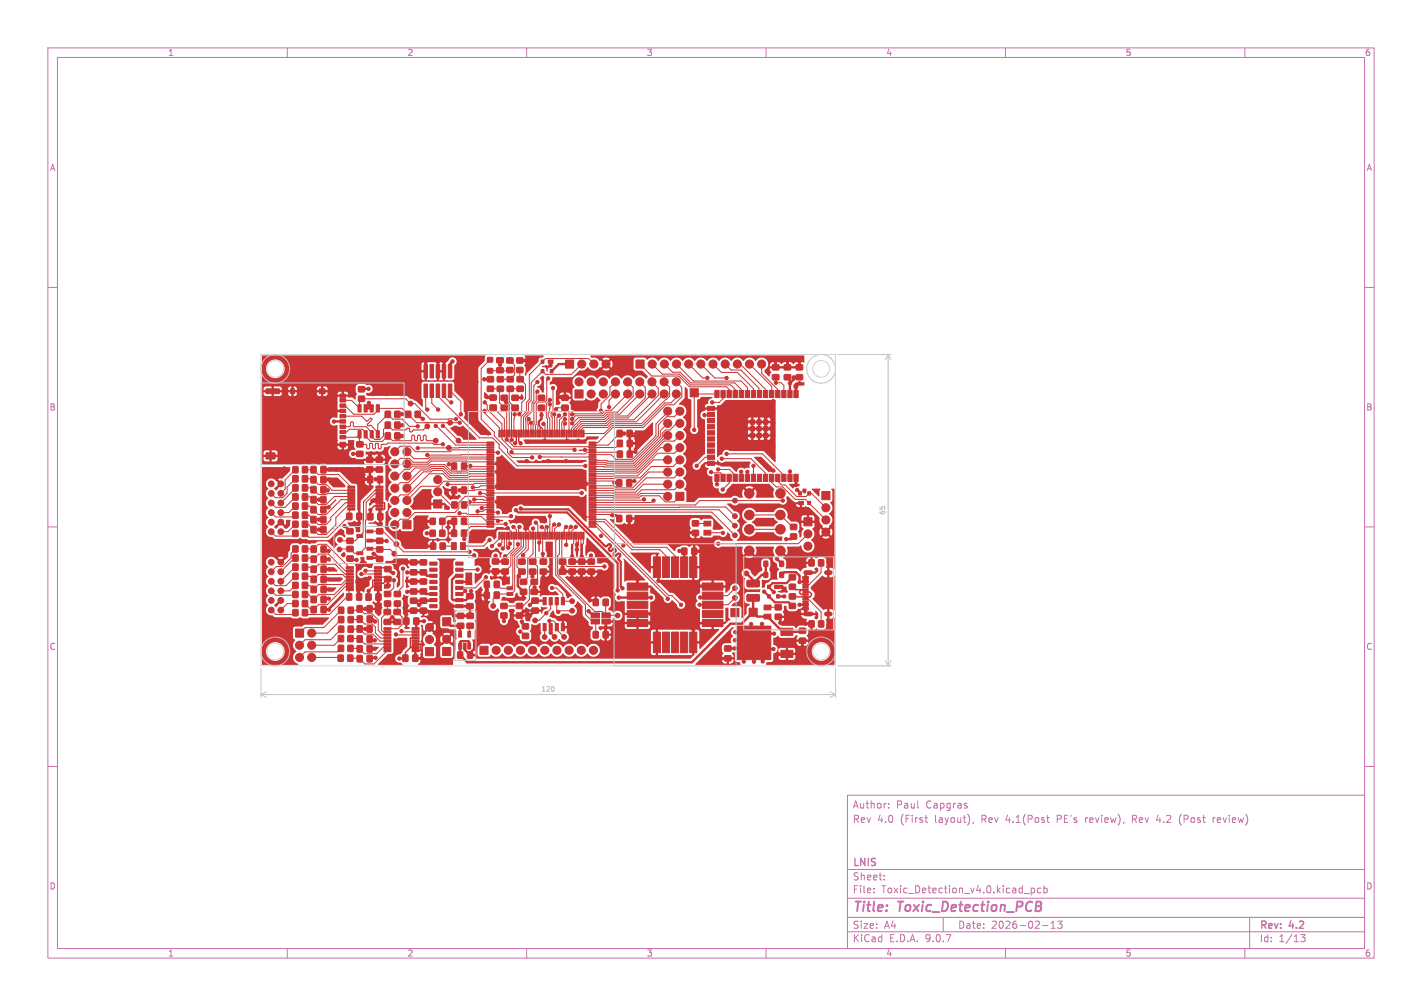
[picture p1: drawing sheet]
<svg xmlns="http://www.w3.org/2000/svg" width="297mm" height="210mm" viewBox="0 0 297 210" stroke-linecap="round" stroke-linejoin="round" font-family="sans-serif">
<defs><g id="words">
<g font-size="2.8" fill="#c872ab">
<text x="178" y="190.9">Title:</text>
<text x="187.7" y="190.9">Toxic_Detection_PCB</text>
</g>
<g font-size="2.1" fill="#c872ab">
<text x="178" y="172">Rev</text>
<text x="178" y="169">Author:</text>
<text x="183.2" y="172">4.0</text>
<text x="187.2" y="169">Paul</text>
<text x="188.1" y="172">(First</text>
<text x="193.4" y="169">Capgras</text>
<text x="195.4" y="172">layout),</text>
<text x="205.2" y="172">Rev</text>
<text x="210.5" y="172">4.1(Post</text>
<text x="221.3" y="172">PE's</text>
<text x="227.3" y="172">review),</text>
<text x="237.3" y="172">Rev</text>
<text x="242.5" y="172">4.2</text>
<text x="247.4" y="172">(Post</text>
<text x="254.6" y="172">review)</text>
<text x="178" y="184">Sheet:</text>
<text x="178" y="181.2">LNIS</text>
<text x="178" y="186.7">File:</text>
<text x="184.1" y="186.7">Toxic_Detection_v4.0.kicad_pcb</text>
<text x="178" y="196.9">KiCad</text>
<text x="178" y="194.1">Size:</text>
<text x="184.7" y="194.1">A4</text>
<text x="185.7" y="196.9">E.D.A.</text>
<text x="193.3" y="196.9">9.0.7</text>
<text x="200" y="194.1">Date:</text>
<text x="207" y="194.1">2026-02-13</text>
<text x="263" y="194.3">Rev:</text>
<text x="263" y="196.9">Id:</text>
<text x="267.1" y="196.9">1/13</text>
<text x="269.4" y="194.3">4.2</text>
</g>
<g font-size="1.8" fill="#c872ab">
<text x="35" y="11.9">1</text>
<text x="85" y="11.9">2</text>
<text x="135" y="11.9">3</text>
<text x="185" y="11.9">4</text>
<text x="235" y="11.9">5</text>
<text x="285" y="11.9">6</text>
<text x="10.3" y="35.9">A</text>
<text x="285.4" y="35.9">A</text>
<text x="10.3" y="85.9">B</text>
<text x="285.3" y="85.9">B</text>
<text x="10.3" y="135.9">C</text>
<text x="285.3" y="135.9">C</text>
<text x="10.3" y="185.9">D</text>
<text x="285.3" y="185.9">D</text>
<text x="35" y="199.9">1</text>
<text x="85" y="199.9">2</text>
<text x="135" y="199.9">3</text>
<text x="185" y="199.9">4</text>
<text x="235" y="199.9">5</text>
<text x="285" y="199.9">6</text>
</g>
<g font-size="1.4" fill="#c2c2c2">
<text x="185.1" y="107.6" transform="rotate(-90 185.1 107.6)">65</text>
<text x="112.9" y="144.6">120</text>
</g>
</g></defs>
<g fill="none" stroke="#c872ab" stroke-width=".21">
<path d="M10 10h277v190h-277zM12 12h273v186h-273zM60 10v2M110 10v2M160 10v2M210 10v2M260 10v2M10 60h2M285 60h2M10 110h2M285 110h2M10 160h2"/>
<path d="M177 166h108v32h-108zM185.6 168.6v.1M185.6 167.8v.1M193.2 170.7h.5M193.5 171.6l.2 .1M202 168.3v.3M203.3 171.6l-.1 .3M218.6 170.7h.6M218.9 171.6l.3 .1M226.7 170.7v1M226.8 170.8l-.1 .2M236.5 171h.6"/>
<path d="M237.1 170.2h-.6v1.5M241.9 170.1l-.4 1.1h1M246.7 170a1.72 1.72 0 0 0 0 2.3M253.4 170.7v1M253.8 170.7l-.4 .3M285 160h2M60 198v2M110 198v2M160 198v2M177 194.5h108M177 191.5h108M177 187.5h108"/>
<path d="M177 181.5h108M182.5 186.3v.1M182.5 185.5v.1M184.7 183.6v.1M184.7 182.8v.1M197 191.5v3M210 198v2M213.9 186.5h1.1M215.4 185.4v1.5M215.4 185.5l.4-.1 .3 .3-.1 .6h-.6M217.4 185.5l-.4-.1-.3 .3 .1 .6h.6M217.7 193.2h1.2"/>
<path d="M218 185.5l.5-.1 .2 .3-.1 .6h-.6M218 184.9v1.5M219.5 193.8h.9M219.5 192.7l.5-.4v1.5M220.9 192.3h.9l-.5 .6 .4 .1v.7l-.2 .1-.6-.1M260 198v2M261 191.5v6.5M271.7 195.1h.9l-.5 .6 .4 .1v.7l-.2 .1-.6-.1"/>
</g>
<g fill="#c83434" stroke="#c83434" stroke-width=".21">
<path d="M65 124.5h1v1.3h-1z"/>
<path d="M67.1 124.5h1v1.3h-1z"/>
<path d="M76.6 95.5h1.3v1h-1.3z"/>
<path d="M76.6 97.5h1.3v1h-1.3z"/>
<path d="M72.6 101.5h1.5v.4h-1.5z"/>
<path d="M72.6 102.1h1.5v.5h-1.5z"/>
<path d="M72.6 102.8h1.5v.4h-1.5z"/>
<path d="M72.6 103.4h1.5v.5h-1.5z"/>
<path d="M72.6 104.1h1.5v.4h-1.5z"/>
<path d="M72.6 104.7h1.5v.5h-1.5z"/>
<path d="M72.6 105.4h1.5v.4h-1.5z"/>
<path d="M72.6 106h1.5v.5h-1.5z"/>
<path d="M78.5 106h1.5v.5h-1.5z"/>
<path d="M78.5 105.4h1.5v.4h-1.5z"/>
<path d="M78.5 104.7h1.5v.5h-1.5z"/>
<path d="M78.5 104.1h1.5v.4h-1.5z"/>
<path d="M78.5 103.4h1.5v.5h-1.5z"/>
<path d="M78.5 102.8h1.5v.4h-1.5z"/>
<path d="M78.5 102.1h1.5v.5h-1.5z"/>
<path d="M78.5 101.5h1.5v.4h-1.5z"/>
<path d="M166.8 104.7h1v.7h-1z"/>
<path d="M168.7 104.7h.6v.7h-.6z"/>
<path d="M168.7 102.7h.6v.7h-.6z"/>
<path d="M166.8 102.7h.6v.7h-.6z"/>
<path d="M82.5 90.4h1v1.2h-1z"/>
<path d="M80.5 90.4h1v1.2h-1z"/>
<path d="M167.9 108.1h1.7v1.7h-1.7z"/>
<path d="M84.2 108.7h1.6v1.7h-1.6z"/>
<path d="M70.6 136.8h1.1v1.2h-1.1z"/>
<path d="M72.6 136.8h1.1v1.2h-1.1z"/>
<path d="M131 94.2h1.1v1.3h-1.1z"/>
<path d="M128.9 94.2h1.1v1.3h-1.1z"/>
<path d="M144.6 108.7h1.3v1.1h-1.3z"/>
<path d="M144.6 110.7h1.3v1.1h-1.3z"/>
<path d="M123.9 125.1h1v1.3h-1z"/>
<path d="M126 125.1h1v1.3h-1z"/>
<path d="M118.8 116.7h1.4v1.1h-1.4z"/>
<path d="M118.8 118.8h1.4v1h-1.4z"/>
<path d="M74.6 126.4h1v1.4h-1z"/>
<path d="M76.7 126.4h1v1.4h-1z"/>
<path d="M65 109.9h1v1.3h-1z"/>
<path d="M67 109.9h1.1v1.3h-1.1z"/>
<path d="M65 99.5h1v1.3h-1z"/>
<path d="M67 99.5h1.1v1.3h-1.1z"/>
<path d="M122.8 116.7h1.4v1.1h-1.4z"/>
<path d="M122.8 118.8h1.4v1h-1.4z"/>
<path d="M65 126.6h1v1.3h-1z"/>
<path d="M67.1 126.6h1v1.3h-1z"/>
<path d="M74.6 128.6h1.1v1.3h-1.1z"/>
<path d="M76.7 128.6h1v1.3h-1z"/>
<path d="M61.2 106.9h1v1.3h-1z"/>
<path d="M63.2 106.9h1v1.3h-1z"/>
<path d="M159.6 126.3h1.4v1h-1.4z"/>
<path d="M159.6 128.2h1.4v1h-1.4z"/>
<path d="M107.9 76.7h1.3v1.1h-1.3z"/>
<path d="M107.9 74.7h1.3v1.1h-1.3z"/>
<path d="M96.4 108.2h1v1.3h-1z"/>
<path d="M94.3 108.2h1.1v1.3h-1.1z"/>
<path d="M88.9 135.2h1.6v1.7h-1.6z"/>
<path d="M82.4 123.5h1.2v1h-1.2z"/>
<path d="M82.4 125.5h1.2v1h-1.2z"/>
<path d="M104.2 111.1l.3 .1-.1 1.4-.2-.1z"/>
<path d="M104.7 111.1l.3 .1-.1 1.4-.2-.1z"/>
<path d="M105.2 111.1l.3 .1-.1 1.4-.2-.1z"/>
<path d="M105.7 111.1l.3 .1-.1 1.4-.2-.1z"/>
<path d="M106.2 111.1l.3 .1-.1 1.4-.2-.1z"/>
<path d="M106.7 111.1l.3 .1-.1 1.4-.2-.1z"/>
<path d="M107.2 111.1l.3 .1-.1 1.4-.2-.1z"/>
<path d="M107.7 111.1l.3 .1-.1 1.4-.2-.1z"/>
<path d="M108.2 111.1l.3 .1-.1 1.4-.2-.1z"/>
<path d="M108.7 111.1l.3 .1-.1 1.4-.2-.1z"/>
<path d="M109.2 111.1l.3 .1-.1 1.4-.2-.1z"/>
<path d="M109.7 111.1l.3 .1-.1 1.4-.2-.1z"/>
<path d="M110.2 111.1l.3 .1-.1 1.4-.2-.1z"/>
<path d="M110.7 111.1l.3 .1-.1 1.4-.2-.1z"/>
<path d="M111.2 111.1l.3 .1-.1 1.4-.2-.1z"/>
<path d="M111.7 111.1l.3 .1-.1 1.4-.2-.1z"/>
<path d="M112.2 111.1l.3 .1-.1 1.4-.2-.1z"/>
<path d="M112.7 111.1l.3 .1-.1 1.4-.2-.1z"/>
<path d="M113.2 111.1l.3 .1-.1 1.4-.2-.1z"/>
<path d="M113.7 111.1l.3 .1-.1 1.4-.2-.1z"/>
<path d="M114.2 111.1l.3 .1-.1 1.4-.2-.1z"/>
<path d="M114.7 111.1l.3 .1-.1 1.4-.2-.1z"/>
<path d="M115.2 111.1l.3 .1-.1 1.4-.2-.1z"/>
<path d="M115.7 111.1l.3 .1-.1 1.4-.2-.1z"/>
<path d="M116.2 111.1l.3 .1-.1 1.4-.2-.1z"/>
<path d="M116.7 111.1l.3 .1-.1 1.4-.2-.1z"/>
<path d="M117.2 111.1l.3 .1-.1 1.4-.2-.1z"/>
<path d="M117.7 111.1l.3 .1-.1 1.4-.2-.1z"/>
<path d="M118.2 111.1l.3 .1-.1 1.4-.2-.1z"/>
<path d="M118.7 111.1l.3 .1-.1 1.4-.2-.1z"/>
<path d="M119.2 111.1l.3 .1-.1 1.4-.2-.1z"/>
<path d="M119.7 111.1l.3 .1-.1 1.4-.2-.1z"/>
<path d="M120.2 111.1l.3 .1-.1 1.4-.2-.1z"/>
<path d="M120.7 111.1l.3 .1-.1 1.4-.2-.1z"/>
<path d="M121.2 111.1l.3 .1-.1 1.4-.2-.1z"/>
<path d="M121.7 111.1l.3 .1-.1 1.4-.2-.1z"/>
<path d="M123 109.8h1.4l.1 .2-1.4 .1z"/>
<path d="M123 109.3h1.4l.1 .2-1.4 .1z"/>
<path d="M123 108.8h1.4l.1 .2-1.4 .1z"/>
<path d="M123 108.3h1.4l.1 .2-1.4 .1z"/>
<path d="M123 107.8h1.4l.1 .2-1.4 .1z"/>
<path d="M123 107.3h1.4l.1 .2-1.4 .1z"/>
<path d="M123 106.8h1.4l.1 .2-1.4 .1z"/>
<path d="M123 106.3h1.4l.1 .2-1.4 .1z"/>
<path d="M123 105.8h1.4l.1 .2-1.4 .1z"/>
<path d="M123 105.3h1.4l.1 .2-1.4 .1z"/>
<path d="M123 104.8h1.4l.1 .2-1.4 .1z"/>
<path d="M123 104.3h1.4l.1 .2-1.4 .1z"/>
<path d="M123 103.8h1.4l.1 .2-1.4 .1z"/>
<path d="M123 103.3h1.4l.1 .2-1.4 .1z"/>
<path d="M123 102.8h1.4l.1 .2-1.4 .1z"/>
<path d="M123 102.3h1.4l.1 .2-1.4 .1z"/>
<path d="M123 101.8h1.4l.1 .2-1.4 .1z"/>
<path d="M123 101.3h1.4l.1 .2-1.4 .1z"/>
<path d="M123 100.8h1.4l.1 .2-1.4 .1z"/>
<path d="M123 100.3h1.4l.1 .2-1.4 .1z"/>
<path d="M123 99.8h1.4l.1 .2-1.4 .1z"/>
<path d="M123 99.3h1.4l.1 .2-1.4 .1z"/>
<path d="M123 98.8h1.4l.1 .2-1.4 .1z"/>
<path d="M123 98.3h1.4l.1 .2-1.4 .1z"/>
<path d="M123 97.8h1.4l.1 .2-1.4 .1z"/>
<path d="M123 97.3h1.4l.1 .2-1.4 .1z"/>
<path d="M123 96.8h1.4l.1 .2-1.4 .1z"/>
<path d="M123 96.3h1.4l.1 .2-1.4 .1z"/>
<path d="M123 95.8h1.4l.1 .2-1.4 .1z"/>
<path d="M123 95.3h1.4l.1 .2-1.4 .1z"/>
<path d="M123 94.8h1.4l.1 .2-1.4 .1z"/>
<path d="M123 94.3h1.4l.1 .2-1.4 .1z"/>
<path d="M123 93.8h1.4l.1 .2-1.4 .1z"/>
<path d="M123 93.3h1.4l.1 .2-1.4 .1z"/>
<path d="M123 92.8h1.4l.1 .2-1.4 .1z"/>
<path d="M123 92.3h1.4l.1 .2-1.4 .1z"/>
<path d="M121.7 89.8h.3l-.1 1.4h-.2z"/>
<path d="M121.2 89.8h.3l-.1 1.4h-.2z"/>
<path d="M120.7 89.8h.3l-.1 1.4h-.2z"/>
<path d="M120.2 89.8h.3l-.1 1.4h-.2z"/>
<path d="M119.7 89.8h.3l-.1 1.4h-.2z"/>
<path d="M119.2 89.8h.3l-.1 1.4h-.2z"/>
<path d="M118.7 89.8h.3l-.1 1.4h-.2z"/>
<path d="M118.2 89.8h.3l-.1 1.4h-.2z"/>
<path d="M117.7 89.8h.3l-.1 1.4h-.2z"/>
<path d="M117.2 89.8h.3l-.1 1.4h-.2z"/>
<path d="M116.7 89.8h.3l-.1 1.4h-.2z"/>
<path d="M116.2 89.8h.3l-.1 1.4h-.2z"/>
<path d="M115.7 89.8h.3l-.1 1.4h-.2z"/>
<path d="M115.2 89.8h.3l-.1 1.4h-.2z"/>
<path d="M114.7 89.8h.3l-.1 1.4h-.2z"/>
<path d="M114.2 89.8h.3l-.1 1.4h-.2z"/>
<path d="M113.7 89.8h.3l-.1 1.4h-.2z"/>
<path d="M113.2 89.8h.3l-.1 1.4h-.2z"/>
<path d="M112.7 89.8h.3l-.1 1.4h-.2z"/>
<path d="M112.2 89.8h.3l-.1 1.4h-.2z"/>
<path d="M111.7 89.8h.3l-.1 1.4h-.2z"/>
<path d="M111.2 89.8h.3l-.1 1.4h-.2z"/>
<path d="M110.7 89.8h.3l-.1 1.4h-.2z"/>
<path d="M110.2 89.8h.3l-.1 1.4h-.2z"/>
<path d="M109.7 89.8h.3l-.1 1.4h-.2z"/>
<path d="M109.2 89.8h.3l-.1 1.4h-.2z"/>
<path d="M108.7 89.8h.3l-.1 1.4h-.2z"/>
<path d="M108.2 89.8h.3l-.1 1.4h-.2z"/>
<path d="M107.7 89.8h.3l-.1 1.4h-.2z"/>
<path d="M107.2 89.8h.3l-.1 1.4h-.2z"/>
<path d="M106.7 89.8h.3l-.1 1.4h-.2z"/>
<path d="M106.2 89.8h.3l-.1 1.4h-.2z"/>
<path d="M105.7 89.8h.3l-.1 1.4h-.2z"/>
<path d="M105.2 89.8h.3l-.1 1.4h-.2z"/>
<path d="M104.7 89.8h.3l-.1 1.4h-.2z"/>
<path d="M104.2 89.8h.3l-.1 1.4h-.2z"/>
<path d="M101.7 92.3h1.4l.1 .2-1.4 .1z"/>
<path d="M101.7 92.8h1.4l.1 .2-1.4 .1z"/>
<path d="M101.7 93.3h1.4l.1 .2-1.4 .1z"/>
<path d="M101.7 93.8h1.4l.1 .2-1.4 .1z"/>
<path d="M101.7 94.3h1.4l.1 .2-1.4 .1z"/>
<path d="M101.7 94.8h1.4l.1 .2-1.4 .1z"/>
<path d="M101.7 95.3h1.4l.1 .2-1.4 .1z"/>
<path d="M101.7 95.8h1.4l.1 .2-1.4 .1z"/>
<path d="M101.7 96.3h1.4l.1 .2-1.4 .1z"/>
<path d="M101.7 96.8h1.4l.1 .2-1.4 .1z"/>
<path d="M101.7 97.3h1.4l.1 .2-1.4 .1z"/>
<path d="M101.7 97.8h1.4l.1 .2-1.4 .1z"/>
<path d="M101.7 98.3h1.4l.1 .2-1.4 .1z"/>
<path d="M101.7 98.8h1.4l.1 .2-1.4 .1z"/>
<path d="M101.7 99.3h1.4l.1 .2-1.4 .1z"/>
<path d="M101.7 99.8h1.4l.1 .2-1.4 .1z"/>
<path d="M101.7 100.3h1.4l.1 .2-1.4 .1z"/>
<path d="M101.7 100.8h1.4l.1 .2-1.4 .1z"/>
<path d="M101.7 101.3h1.4l.1 .2-1.4 .1z"/>
<path d="M101.7 101.8h1.4l.1 .2-1.4 .1z"/>
<path d="M101.7 102.3h1.4l.1 .2-1.4 .1z"/>
<path d="M101.7 102.8h1.4l.1 .2-1.4 .1z"/>
<path d="M101.7 103.3h1.4l.1 .2-1.4 .1z"/>
<path d="M101.7 103.8h1.4l.1 .2-1.4 .1z"/>
<path d="M101.7 104.3h1.4l.1 .2-1.4 .1z"/>
<path d="M101.7 104.8h1.4l.1 .2-1.4 .1z"/>
<path d="M101.7 105.3h1.4l.1 .2-1.4 .1z"/>
<path d="M101.7 105.8h1.4l.1 .2-1.4 .1z"/>
<path d="M101.7 106.3h1.4l.1 .2-1.4 .1z"/>
<path d="M101.7 106.8h1.4l.1 .2-1.4 .1z"/>
<path d="M101.7 107.3h1.4l.1 .2-1.4 .1z"/>
<path d="M101.7 107.8h1.4l.1 .2-1.4 .1z"/>
<path d="M101.7 108.3h1.4l.1 .2-1.4 .1z"/>
<path d="M101.7 108.8h1.4l.1 .2-1.4 .1z"/>
<path d="M101.7 109.3h1.4l.1 .2-1.4 .1z"/>
<path d="M101.7 109.8h1.4l.1 .2-1.4 .1z"/>
<path d="M80.3 118.3h1.4v1h-1.4z"/>
<path d="M80.3 120.4h1.4v1h-1.4z"/>
<path d="M123.9 131.8h1v1.4h-1z"/>
<path d="M126 131.8h1v1.4h-1z"/>
<path d="M147 108.8h1.5v1h-1.5z"/>
<path d="M147 110.7h1.5v1h-1.5z"/>
<path d="M96.4 110.7h1v1.3h-1z"/>
<path d="M94.3 110.7h1.1v1.3h-1.1z"/>
<path d="M96.4 101.7h1v1.3h-1z"/>
<path d="M94.3 101.7h1.1v1.3h-1.1z"/>
<path d="M80.2 127.2h1.4v1.1h-1.4z"/>
<path d="M80.2 129.3h1.4v1.1h-1.4z"/>
<path d="M161.9 126.2h1.3v1.1h-1.3z"/>
<path d="M161.9 128.2h1.3v1.1h-1.3z"/>
<path d="M104.6 128h1.3v1h-1.3z"/>
<path d="M104.6 126h1.3v1h-1.3z"/>
<path d="M128.8 107.6h1.1v1.3h-1.1z"/>
<path d="M130.9 107.6h1v1.3h-1z"/>
<path d="M86.7 85.9h1.1v1.2h-1.1z"/>
<path d="M84.7 85.9h1.1v1.2h-1.1z"/>
<path d="M92.4 135.2h1.7v1.7h-1.7z"/>
<path d="M118.1 75.2h1.7v1.7h-1.7z"/>
<path d="M102.8 116.7h1.4v1h-1.4z"/>
<path d="M102.8 118.8h1.4v1h-1.4z"/>
<path d="M61.2 114h1v1.2h-1z"/>
<path d="M63.2 114h1v1.2h-1z"/>
<path d="M92.4 129h1.7v1.7h-1.7z"/>
<path d="M72.3 118.3h1.5v.5h-1.5z"/>
<path d="M72.3 119h1.5v.4h-1.5z"/>
<path d="M72.3 119.6h1.5v.5h-1.5z"/>
<path d="M72.3 120.3h1.5v.4h-1.5z"/>
<path d="M72.3 120.9h1.5v.5h-1.5z"/>
<path d="M72.3 121.6h1.5v.4h-1.5z"/>
<path d="M72.3 122.2h1.5v.5h-1.5z"/>
<path d="M72.3 122.9h1.5v.4h-1.5z"/>
<path d="M78.2 122.9h1.5v.4h-1.5z"/>
<path d="M78.2 122.2h1.5v.5h-1.5z"/>
<path d="M78.2 121.6h1.5v.4h-1.5z"/>
<path d="M78.2 120.9h1.5v.5h-1.5z"/>
<path d="M78.2 120.3h1.5v.4h-1.5z"/>
<path d="M78.2 119.6h1.5v.5h-1.5z"/>
<path d="M78.2 119h1.5v.4h-1.5z"/>
<path d="M78.2 118.3h1.5v.5h-1.5z"/>
<path d="M85.7 123h1.3v1h-1.3z"/>
<path d="M85.7 120.9h1.3v1h-1.3z"/>
<path d="M74.6 130.6h1v1.4h-1z"/>
<path d="M76.7 130.6h1v1.4h-1z"/>
<path d="M112.4 84.6h1.3v1h-1.3z"/>
<path d="M112.4 82.5h1.3v1.1h-1.3z"/>
<path d="M165.8 81.5h.9v1.5h-.9z"/>
<path d="M164.5 81.5h.9v1.5h-.9z"/>
<path d="M163.3 81.5h.9v1.5h-.9z"/>
<path d="M162 81.5h.9v1.5h-.9z"/>
<path d="M160.7 81.5h.9v1.5h-.9z"/>
<path d="M159.5 81.5h.9v1.5h-.9z"/>
<path d="M158.2 81.5h.9v1.5h-.9z"/>
<path d="M156.9 81.5h.9v1.5h-.9z"/>
<path d="M155.6 81.5h1v1.5h-1z"/>
<path d="M154.4 81.5h.9v1.5h-.9z"/>
<path d="M153.1 81.5h.9v1.5h-.9z"/>
<path d="M151.8 81.5h.9v1.5h-.9z"/>
<path d="M150.6 81.5h.9v1.5h-.9z"/>
<path d="M149.3 81.5h.9v1.5h-.9z"/>
<path d="M147.8 84.8h1.5v.9h-1.5z"/>
<path d="M147.8 86.1h1.5v.9h-1.5z"/>
<path d="M147.8 87.4h1.5v.9h-1.5z"/>
<path d="M147.8 88.6h1.5v.9h-1.5z"/>
<path d="M147.8 89.9h1.5v.9h-1.5z"/>
<path d="M147.8 91.2h1.5v.9h-1.5z"/>
<path d="M147.8 92.5h1.5v.9h-1.5z"/>
<path d="M147.8 93.7h1.5v.9h-1.5z"/>
<path d="M147.8 95h1.5v.9h-1.5z"/>
<path d="M147.8 96.3h1.5v.9h-1.5z"/>
<path d="M149.3 99h.9v1.5h-.9z"/>
<path d="M150.6 99h.9v1.5h-.9z"/>
<path d="M151.8 99h.9v1.5h-.9z"/>
<path d="M153.1 99h.9v1.5h-.9z"/>
<path d="M154.4 99h.9v1.5h-.9z"/>
<path d="M155.6 99h1v1.5h-1z"/>
<path d="M156.9 99h.9v1.5h-.9z"/>
<path d="M158.2 99h.9v1.5h-.9z"/>
<path d="M159.5 99h.9v1.5h-.9z"/>
<path d="M160.7 99h.9v1.5h-.9z"/>
<path d="M162 99h.9v1.5h-.9z"/>
<path d="M163.3 99h.9v1.5h-.9z"/>
<path d="M164.5 99h.9v1.5h-.9z"/>
<path d="M165.8 99h.9v1.5h-.9z"/>
<path d="M158.1 89.1h.9v.9h-.9z"/>
<path d="M159.5 89.1h.9v.9h-.9z"/>
<path d="M159.5 87.7h.9v.9h-.9z"/>
<path d="M158.1 87.7h.9v.9h-.9z"/>
<path d="M156.7 87.7h.9v.9h-.9z"/>
<path d="M156.7 89.1h.9v.9h-.9z"/>
<path d="M156.7 90.5h.9v.9h-.9z"/>
<path d="M158.1 90.5h.9v.9h-.9z"/>
<path d="M159.5 90.5h.9v.9h-.9z"/>
<path d="M76.6 116.2h1.3v.6h-1.3z"/>
<path d="M76.6 114.2h1.3v.6h-1.3z"/>
<path d="M74.5 115.2h1.3v.6h-1.3z"/>
<path d="M65 105.7h1v1.3h-1z"/>
<path d="M67 105.7h1.1v1.3h-1.1z"/>
<path d="M114.5 75.2h1v.7h-1z"/>
<path d="M113 75.2h.6v.7h-.6z"/>
<path d="M113 77.2h.6v.7h-.6z"/>
<path d="M114.9 77.2h.6v.7h-.6z"/>
<path d="M107.9 128h1.2v1h-1.2z"/>
<path d="M107.9 126h1.2v1h-1.2z"/>
<path d="M87.8 119h1.3v1h-1.3z"/>
<path d="M87.8 116.9h1.3v1h-1.3z"/>
<path d="M74.6 132.7h1v1.4h-1z"/>
<path d="M76.7 132.7h1v1.4h-1z"/>
<path d="M61.2 101.2h1v1.3h-1z"/>
<path d="M63.2 101.2h1v1.3h-1z"/>
<path d="M70.7 126.8h1.1v1.2h-1.1z"/>
<path d="M72.7 126.8h1.1v1.2h-1.1z"/>
<path d="M65 122.4h1v1.3h-1z"/>
<path d="M67.1 122.4h1v1.3h-1z"/>
<path d="M97.5 130.1h1.4v1.1h-1.4z"/>
<path d="M97.5 128h1.4v1.1h-1.4z"/>
<path d="M108.3 116.7h1.4v1.1h-1.4z"/>
<path d="M108.3 118.8h1.4v1h-1.4z"/>
<path d="M76.5 124h1v1.3h-1z"/>
<path d="M78.5 124h1.1v1.3h-1.1z"/>
<path d="M101.8 76.9h1.1v1h-1.1z"/>
<path d="M101.8 74.6h1.1v1h-1.1z"/>
<path d="M82.5 85.9h1v1.2h-1z"/>
<path d="M80.5 85.9h1v1.2h-1z"/>
<path d="M78.6 95.4h1.3v1.1h-1.3z"/>
<path d="M78.6 97.5h1.3v1h-1.3z"/>
<path d="M65 118.2h1v1.3h-1z"/>
<path d="M67.1 118.2h1v1.3h-1z"/>
<path d="M65 97.4h1v1.3h-1z"/>
<path d="M67 97.4h1.1v1.3h-1.1z"/>
<path d="M163.8 78.2h1.3v1.1h-1.3z"/>
<path d="M163.8 76.2h1.3v1h-1.3z"/>
<path d="M61.2 119.7h1v1.2h-1z"/>
<path d="M63.2 119.7h1v1.2h-1z"/>
<path d="M61.2 97.4h1v1.3h-1z"/>
<path d="M63.2 97.4h1v1.3h-1z"/>
<path d="M61.2 105h1v1.3h-1z"/>
<path d="M63.2 105h1v1.3h-1z"/>
<path d="M163.1 135.8h2.5v1.5h-2.5z"/>
<path d="M154 130.7h7v7h-7z"/>
<path d="M163.1 131.2h2.5v1.5h-2.5z"/>
<path d="M171.7 102.6h1.6v1.7h-1.6z"/>
<path d="M65 103.7h1v1.3h-1z"/>
<path d="M67 103.7h1.1v1.3h-1.1z"/>
<path d="M105.9 122.5h1.2v.6h-1.2z"/>
<path d="M105.9 123.7h1.2v.6h-1.2z"/>
<path d="M161.8 122.2h1v.7h-1z"/>
<path d="M160.3 122.2h.6v.7h-.6z"/>
<path d="M160.3 124.2h.6v.7h-.6z"/>
<path d="M162.2 124.2h.6v.7h-.6z"/>
<path d="M85.7 124.9h1.3v1h-1.3z"/>
<path d="M85.7 127h1.3v1h-1.3z"/>
<path d="M110.6 116.7h1.3v1.1h-1.3z"/>
<path d="M110.6 118.8h1.3v1h-1.3z"/>
<path d="M87.8 123h1.3v1h-1.3z"/>
<path d="M87.8 120.9h1.3v1h-1.3z"/>
<path d="M141.2 102.8h1.6v1.7h-1.6z"/>
<path d="M167.7 126.8h1l.1 .5h-1z"/>
<path d="M167.7 126h1l.1 .5h-1z"/>
<path d="M167.7 125h1l.1 .2-1.1 .1z"/>
<path d="M167.7 124h1l.1 .2-1.1 .1z"/>
<path d="M167.7 123.5h1l.1 .2-1.1 .1z"/>
<path d="M167.7 122.5h1l.1 .2-1.1 .1z"/>
<path d="M167.7 121.2h1l.1 .5h-1z"/>
<path d="M167.7 120.4h1l.1 .5h-1z"/>
<path d="M167.7 122h1l.1 .2-1.1 .1z"/>
<path d="M167.7 123h1l.1 .2-1.1 .1z"/>
<path d="M167.7 124.5h1l.1 .2-1.1 .1z"/>
<path d="M167.7 125.5h1l.1 .2-1.1 .1z"/>
<path d="M91.8 110.7h1.1v1.3h-1.1z"/>
<path d="M89.8 110.7h1.1v1.3h-1.1z"/>
<path d="M76.6 112.6h1.3v.6h-1.3z"/>
<path d="M76.6 110.6h1.3v.6h-1.3z"/>
<path d="M74.5 111.6h1.3v.6h-1.3z"/>
<path d="M61.2 103.1h1v1.3h-1z"/>
<path d="M63.2 103.1h1v1.3h-1z"/>
<path d="M152.6 127.1h1.7v1.7h-1.7z"/>
<path d="M108 80.6h1.3v1.1h-1.3z"/>
<path d="M108 78.6h1.3v1.1h-1.3z"/>
<path d="M165.1 111.5h1.3v1h-1.3z"/>
<path d="M165.1 109.5h1.3v1h-1.3z"/>
<path d="M110.9 120.9h1.3v1.1h-1.3z"/>
<path d="M110.9 123h1.3v1.1h-1.3z"/>
<path d="M171 129.6h1v1.3h-1z"/>
<path d="M169 129.6h1v1.3h-1z"/>
<path d="M116.8 116.7h1.4v1.1h-1.4z"/>
<path d="M116.8 118.8h1.4v1h-1.4z"/>
<path d="M61.2 115.9h1v1.2h-1z"/>
<path d="M63.2 115.9h1v1.2h-1z"/>
<path d="M94.4 104.8h1.1v1.2h-1.1z"/>
<path d="M96.4 104.8h1.1v1.2h-1.1z"/>
<path d="M70.7 132.7h1v1.2h-1z"/>
<path d="M72.7 132.7h1v1.2h-1z"/>
<path d="M65 120.3h1v1.3h-1z"/>
<path d="M67.1 120.3h1v1.3h-1z"/>
<path d="M95.2 126.2h1.5v.7h-1.5z"/>
<path d="M95.2 125h1.5v.6h-1.5z"/>
<path d="M95.2 123.7h1.5v.6h-1.5z"/>
<path d="M95.2 122.4h1.5v.7h-1.5z"/>
<path d="M95.2 121.1h1.5v.7h-1.5z"/>
<path d="M95.2 119.9h1.5v.6h-1.5z"/>
<path d="M95.2 118.6h1.5v.7h-1.5z"/>
<path d="M95.2 117.3h1.5v.7h-1.5z"/>
<path d="M89.8 117.3h1.5v.7h-1.5z"/>
<path d="M89.8 118.6h1.5v.7h-1.5z"/>
<path d="M89.8 119.9h1.5v.6h-1.5z"/>
<path d="M89.8 121.1h1.5v.7h-1.5z"/>
<path d="M89.8 122.4h1.5v.7h-1.5z"/>
<path d="M89.8 123.7h1.5v.6h-1.5z"/>
<path d="M89.8 125h1.5v.6h-1.5z"/>
<path d="M89.8 126.2h1.5v.7h-1.5z"/>
<path d="M72.5 110.4h1.2v1h-1.2z"/>
<path d="M72.5 112.4h1.2v1h-1.2z"/>
<path d="M74.9 80.7h1.2v1.1h-1.2z"/>
<path d="M74.9 82.7h1.2v1.1h-1.2z"/>
<path d="M61.2 125.4h1v1.2h-1z"/>
<path d="M63.2 125.4h1v1.2h-1z"/>
<path d="M96.4 96.7h1v1.3h-1z"/>
<path d="M94.3 96.7h1.1v1.3h-1.1z"/>
<path d="M72.4 123.9h1v1.4h-1z"/>
<path d="M74.5 123.9h1v1.4h-1z"/>
<path d="M164.9 122h1.2v1h-1.2z"/>
<path d="M164.9 120h1.2v1h-1.2z"/>
<path d="M123.5 129.3h1.7v1h-1.7z"/>
<path d="M125.7 129.3h1.8v1h-1.8z"/>
<path d="M125.7 128h1.8v1h-1.8z"/>
<path d="M123.5 128h1.7v1h-1.7z"/>
<path d="M109.1 132.2h1.3v1.1h-1.3z"/>
<path d="M109.1 130.2h1.3v1.1h-1.3z"/>
<path d="M74.5 94.2h1.3v1.1h-1.3z"/>
<path d="M74.5 92.2h1.3v1.1h-1.3z"/>
<path d="M100.2 134.9h1.7v1.7h-1.7z"/>
<path d="M61.2 117.8h1v1.2h-1z"/>
<path d="M63.2 117.8h1v1.2h-1z"/>
<path d="M111.1 124.9h1.3v1h-1.3z"/>
<path d="M111.1 126.9h1.3v1.1h-1.3z"/>
<path d="M128.9 89.8h1v1.4h-1z"/>
<path d="M131 89.8h1v1.4h-1z"/>
<path d="M61.2 99.3h1v1.3h-1z"/>
<path d="M63.2 99.3h1v1.3h-1z"/>
<path d="M93.6 76.1h.8v2.8h-.8z"/>
<path d="M93.6 80.2h.8v2.8h-.8z"/>
<path d="M92.4 76.1h.7v2.8h-.7z"/>
<path d="M92.4 80.2h.7v2.8h-.7z"/>
<path d="M91.1 76.1h.7v2.8h-.7z"/>
<path d="M91.1 80.2h.7v2.8h-.7z"/>
<path d="M89.8 76.1h.8v2.8h-.8z"/>
<path d="M89.8 80.2h.8v2.8h-.8z"/>
<path d="M88.5 76.1h.8v2.8h-.8z"/>
<path d="M88.5 80.2h.8v2.8h-.8z"/>
<path d="M70.7 134.7h1v1.3h-1z"/>
<path d="M72.7 134.7h1v1.3h-1z"/>
<path d="M74.6 136.8h1v1.4h-1z"/>
<path d="M76.7 136.8h1v1.4h-1z"/>
<path d="M72.5 116.1h1.2v1h-1.2z"/>
<path d="M72.5 114.1h1.2v1h-1.2z"/>
<path d="M87.8 124.9h1.3v1h-1.3z"/>
<path d="M87.8 127h1.3v1h-1.3z"/>
<path d="M78.7 116.2h1.2v1h-1.2z"/>
<path d="M78.7 114.2h1.2v1h-1.2z"/>
<path d="M70.7 128.7h1.1v1.3h-1.1z"/>
<path d="M72.7 128.7h1.1v1.3h-1.1z"/>
<path d="M78.9 99.4h1v1.4h-1z"/>
<path d="M76.8 99.4h1v1.4h-1z"/>
<path d="M78.7 112.4h1.2v1h-1.2z"/>
<path d="M78.7 110.4h1.2v1h-1.2z"/>
<path d="M71 90.9h1.2v.7h-1.2z"/>
<path d="M71 89.8h1.2v.7h-1.2z"/>
<path d="M71 88.7h1.2v.7h-1.2z"/>
<path d="M71 87.6h1.2v.7h-1.2z"/>
<path d="M71 86.5h1.2v.7h-1.2z"/>
<path d="M71 85.4h1.2v.7h-1.2z"/>
<path d="M71 84.3h1.2v.7h-1.2z"/>
<path d="M71 83.2h1.2v.7h-1.2z"/>
<path d="M71 92.3h1.2v1h-1.2z"/>
<path d="M71 82.3h1.2v.7h-1.2z"/>
<path d="M66.7 81.2h1.2v1h-1.2z"/>
<path d="M60.7 81.2h.8v1h-.8z"/>
<path d="M55.6 81.2h2.8v1h-2.8z"/>
<path d="M55.5 94.5h1.9v1.3h-1.9z"/>
<path d="M131 121.7h4.3v1.5h-4.3z"/>
<path d="M131 123.6h4.3v1.5h-4.3z"/>
<path d="M131 125.5h4.3v1.5h-4.3z"/>
<path d="M131 127.4h4.3v1.5h-4.3z"/>
<path d="M131 129.3h4.3v1.5h-4.3z"/>
<path d="M136.4 132h1.5v4.3h-1.5z"/>
<path d="M138.3 132h1.5v4.3h-1.5z"/>
<path d="M140.2 132h1.5v4.3h-1.5z"/>
<path d="M142.1 132h1.5v4.3h-1.5z"/>
<path d="M144 132h1.5v4.3h-1.5z"/>
<path d="M146.7 129.3h4.3v1.5h-4.3z"/>
<path d="M146.7 127.4h4.3v1.5h-4.3z"/>
<path d="M146.7 125.5h4.3v1.5h-4.3z"/>
<path d="M146.7 123.6h4.3v1.5h-4.3z"/>
<path d="M146.7 121.7h4.3v1.5h-4.3z"/>
<path d="M144 116.3h1.5v4.3h-1.5z"/>
<path d="M142.1 116.3h1.5v4.3h-1.5z"/>
<path d="M140.2 116.3h1.5v4.3h-1.5z"/>
<path d="M138.3 116.3h1.5v4.3h-1.5z"/>
<path d="M136.4 116.3h1.5v4.3h-1.5z"/>
<path d="M61.2 110.7h1v1.3h-1z"/>
<path d="M63.2 110.7h1v1.3h-1z"/>
<path d="M103.9 78.6h1.2v1.1h-1.2z"/>
<path d="M103.9 80.6h1.2v1.1h-1.2z"/>
<path d="M120.1 81.4h1.7v1.7h-1.7z"/>
<path d="M105.9 78.6h1.3v1.1h-1.3z"/>
<path d="M105.9 80.6h1.3v1.1h-1.3z"/>
<path d="M90.6 104.4h1.7v1.7h-1.7z"/>
<path d="M85.7 119h1.3v1h-1.3z"/>
<path d="M85.7 116.9h1.3v1h-1.3z"/>
<path d="M166.9 131.2h1.4v1h-1.4z"/>
<path d="M166.9 133.2h1.4v1.1h-1.4z"/>
<path d="M91.9 113.4h1.1v1.2h-1.1z"/>
<path d="M89.9 113.4h1.1v1.2h-1.1z"/>
<path d="M144.1 81.2h1.8v1.7h-1.8z"/>
<path d="M76.8 107.2h1.1v1.3h-1.1z"/>
<path d="M78.9 107.2h1.1v1.3h-1.1z"/>
<path d="M97.5 123.9h1.3v1.1h-1.3z"/>
<path d="M97.5 126h1.3v1h-1.3z"/>
<path d="M156 121.2l2.5-.1 .1 .3v1l-.2 .1h-2.3l-.1-.2z"/>
<path d="M156 124.2l2.5-.1 .1 .2v1.1l-.2 .1h-2.3l-.1-.2z"/>
<path d="M166.3 78.2h1.3v1.1h-1.3z"/>
<path d="M166.3 76.2h1.3v1h-1.3z"/>
<path d="M82.3 127.2h1.3v1.1h-1.3z"/>
<path d="M82.3 129.3h1.3v1.1h-1.3z"/>
<path d="M74.6 134.8h1v1.3h-1z"/>
<path d="M76.7 134.8h1v1.3h-1z"/>
<path d="M94.3 113.3h1v1.4h-1z"/>
<path d="M96.2 113.3h1v1.4h-1z"/>
<path d="M82.5 88.1h1v1.3h-1z"/>
<path d="M80.5 88.1h1v1.3h-1z"/>
<path d="M74.8 89.9h.6v1.5h-.6z"/>
<path d="M76 89.9h.7v1.5h-.7z"/>
<path d="M77.3 89.9h.7v1.5h-.7z"/>
<path d="M78.6 89.9h.6v1.5h-.6z"/>
<path d="M78.6 84.5h.6v1.5h-.6z"/>
<path d="M77.3 84.5h.7v1.5h-.7z"/>
<path d="M76 84.5h.7v1.5h-.7z"/>
<path d="M74.8 84.5h.6v1.5h-.6z"/>
<path d="M65 107.8h1v1.3h-1z"/>
<path d="M67 107.8h1.1v1.3h-1.1z"/>
<path d="M159.6 119.5h.7v1h-.7z"/>
<path d="M162.9 119.5h.7v1h-.7z"/>
<path d="M89.8 108.2h1.1v1.3h-1.1z"/>
<path d="M91.8 108.2h1.1v1.3h-1.1z"/>
<path d="M95.5 130.1h1.4v1.1h-1.4z"/>
<path d="M95.5 128h1.4v1.1h-1.4z"/>
<path d="M161.3 78.2h1.4v1.1h-1.4z"/>
<path d="M161.3 76.2h1.4v1h-1.4z"/>
<path d="M103.8 76.8h1.3v1h-1.3z"/>
<path d="M103.8 74.7h1.3v1h-1.3z"/>
<path d="M104.7 84.6h1.3v1h-1.3z"/>
<path d="M104.7 82.5h1.3v1.1h-1.3z"/>
<path d="M65 114h1v1.3h-1z"/>
<path d="M67.1 114h1v1.3h-1z"/>
<path d="M103.2 121.3h1.1v1.4h-1.1z"/>
<path d="M101.2 121.3h1v1.4h-1z"/>
<path d="M61.2 108.8h1v1.3h-1z"/>
<path d="M63.2 108.8h1v1.3h-1z"/>
<path d="M112.8 116.7h1.4v1.1h-1.4z"/>
<path d="M112.8 118.8h1.4v1h-1.4z"/>
<path d="M72.4 107.1h1.1v1.4h-1.1z"/>
<path d="M74.5 107.1h1.1v1.4h-1.1z"/>
<path d="M61.2 121.6h1v1.2h-1z"/>
<path d="M63.2 121.6h1v1.2h-1z"/>
<path d="M105.9 76.7h1.2v1.1h-1.2z"/>
<path d="M105.9 74.7h1.2v1.1h-1.2z"/>
<path d="M164.9 124h1.2v1h-1.2z"/>
<path d="M164.9 126h1.2v1h-1.2z"/>
<path d="M80.2 131h1.5v.5h-1.5z"/>
<path d="M80.2 131.7h1.5v.4h-1.5z"/>
<path d="M80.2 132.3h1.5v.5h-1.5z"/>
<path d="M80.2 133h1.5v.4h-1.5z"/>
<path d="M80.2 133.6h1.5v.5h-1.5z"/>
<path d="M80.2 134.3h1.5v.4h-1.5z"/>
<path d="M80.2 134.9h1.5v.5h-1.5z"/>
<path d="M80.2 135.6h1.5v.4h-1.5z"/>
<path d="M86.1 135.6h1.4v.4h-1.4z"/>
<path d="M86.1 134.9h1.4v.5h-1.4z"/>
<path d="M86.1 134.3h1.4v.4h-1.4z"/>
<path d="M86.1 133.6h1.4v.5h-1.4z"/>
<path d="M86.1 133h1.4v.4h-1.4z"/>
<path d="M86.1 132.3h1.4v.5h-1.4z"/>
<path d="M86.1 131.7h1.4v.4h-1.4z"/>
<path d="M86.1 131h1.4v.5h-1.4z"/>
<path d="M171 116.9h1v1.2h-1z"/>
<path d="M169 116.9h1v1.2h-1z"/>
<path d="M120.8 116.7h1.4v1.1h-1.4z"/>
<path d="M120.8 118.8h1.4v1h-1.4z"/>
<path d="M101.8 78.6h1.3v1.1h-1.3z"/>
<path d="M101.8 80.6h1.3v1.1h-1.3z"/>
<path d="M84.1 136.7h1.1v1.4h-1.1z"/>
<path d="M86.2 136.7h1.1v1.4h-1.1z"/>
<path d="M61.7 131.3h1.7v1.7h-1.7z"/>
<path d="M104.8 116.7h1.4v1.1h-1.4z"/>
<path d="M104.8 118.8h1.4v1h-1.4z"/>
<path d="M95.6 136.1h1v1.3h-1z"/>
<path d="M97.7 136.1h1v1.3h-1z"/>
<path d="M95.8 134.3h.6v1.2h-.6z"/>
<path d="M96.7 134.3h.7v1.2h-.7z"/>
<path d="M97.7 134.3h.6v1.2h-.6z"/>
<path d="M97.7 131.8h.6v1.2h-.6z"/>
<path d="M95.8 131.8h.6v1.2h-.6z"/>
<path d="M86.4 129h1.1v1.3h-1.1z"/>
<path d="M84.4 129h1v1.3h-1z"/>
<path d="M128.9 91.9h1.1v1.3h-1.1z"/>
<path d="M131 91.9h1.1v1.3h-1.1z"/>
<path d="M61.2 127.3h1v1.2h-1z"/>
<path d="M63.2 127.3h1v1.2h-1z"/>
<path d="M159.6 117.2h.7v1h-.7z"/>
<path d="M162.9 117.2h.7v1h-.7z"/>
<path d="M106.9 82.5h1.3v1.1h-1.3z"/>
<path d="M106.9 84.6h1.3v1h-1.3z"/>
<path d="M151.3 134.8h1.4v1.1h-1.4z"/>
<path d="M151.3 136.9h1.4v1.1h-1.4z"/>
<path d="M61.2 123.5h1v1.2h-1z"/>
<path d="M63.2 123.5h1v1.2h-1z"/>
<path d="M142.4 114.4h1v1.3h-1z"/>
<path d="M144.5 114.4h1v1.3h-1z"/>
<path d="M117.3 84.6h1.4v1h-1.4z"/>
<path d="M117.3 82.5h1.4v1.1h-1.4z"/>
<path d="M156.4 127h1.8v1.7h-1.8z"/>
<path d="M70.7 130.7h1.1v1.3h-1.1z"/>
<path d="M72.7 130.7h1.1v1.3h-1.1z"/>
<path d="M80.3 123.5h1.3v1h-1.3z"/>
<path d="M80.3 125.5h1.3v1h-1.3z"/>
<path d="M132.8 75.2h1.7v1.7h-1.7z"/>
<path d="M65 116.1h1v1.3h-1z"/>
<path d="M67.1 116.1h1v1.3h-1z"/>
<path d="M108.7 120.9h1.3v1.1h-1.3z"/>
<path d="M108.7 123h1.3v1.1h-1.3z"/>
<path d="M103.2 123.6h1.1v1.3h-1.1z"/>
<path d="M101.2 123.6h1v1.3h-1z"/>
<path d="M113.4 130.2h.7v1.5h-.7z"/>
<path d="M114.7 130.2h.6v1.5h-.6z"/>
<path d="M116 130.2h.6v1.5h-.6z"/>
<path d="M117.2 130.2h.7v1.5h-.7z"/>
<path d="M117.2 124.7h.7v1.6h-.7z"/>
<path d="M116 124.7h.6v1.6h-.6z"/>
<path d="M114.7 124.7h.6v1.6h-.6z"/>
<path d="M113.4 124.7h.7v1.6h-.7z"/>
<path d="M102.3 84.6h1.4v1h-1.4z"/>
<path d="M102.3 82.5h1.4v1h-1.4z"/>
<path d="M65 101.6h1v1.3h-1z"/>
<path d="M67 101.6h1.1v1.3h-1.1z"/>
<path d="M128.8 100.2h1.1v1.3h-1.1z"/>
<path d="M130.9 100.2h1v1.3h-1z"/>
<circle cx="168.8" cy="111.5" r=".85"/>
<circle cx="168.8" cy="114" r=".85"/>
<circle cx="82.5" cy="109.5" r=".85"/>
<circle cx="85" cy="107" r=".85"/>
<circle cx="82.5" cy="107" r=".85"/>
<circle cx="85" cy="104.5" r=".85"/>
<circle cx="82.5" cy="104.5" r=".85"/>
<circle cx="85" cy="101.9" r=".85"/>
<circle cx="82.5" cy="101.9" r=".85"/>
<circle cx="85" cy="99.4" r=".85"/>
<circle cx="82.5" cy="99.4" r=".85"/>
<circle cx="85" cy="96.8" r=".85"/>
<circle cx="82.5" cy="96.8" r=".85"/>
<circle cx="85" cy="94.3" r=".85"/>
<circle cx="82.5" cy="94.3" r=".85"/>
<circle cx="82.8" cy="113.6" r=".5"/>
<circle cx="155.9" cy="119.7" r=".5"/>
<circle cx="70.9" cy="114.7" r=".5"/>
<circle cx="71" cy="112.7" r=".5"/>
<circle cx="89.7" cy="133.5" r=".85"/>
<circle cx="89.7" cy="131" r=".85"/>
<circle cx="119.5" cy="127.5" r=".5"/>
<circle cx="113.7" cy="133" r=".5"/>
<circle cx="153.5" cy="111.7" r=".5"/>
<circle cx="111.7" cy="129.5" r=".5"/>
<circle cx="93.3" cy="133.5" r=".85"/>
<circle cx="121.5" cy="76" r=".85"/>
<circle cx="124" cy="76" r=".85"/>
<circle cx="126.6" cy="76" r=".85"/>
<circle cx="156.5" cy="103" r="1"/>
<circle cx="163" cy="103" r="1"/>
<circle cx="156.5" cy="107.5" r="1"/>
<circle cx="163" cy="107.5" r="1"/>
<circle cx="153.5" cy="107.7" r=".5"/>
<circle cx="172.5" cy="106" r=".85"/>
<circle cx="172.5" cy="108.5" r=".85"/>
<circle cx="172.5" cy="111.1" r=".85"/>
<circle cx="119.5" cy="125.5" r=".5"/>
<circle cx="153.5" cy="124.8" r=".5"/>
<circle cx="139.5" cy="103.6" r=".85"/>
<circle cx="142" cy="101.1" r=".85"/>
<circle cx="139.5" cy="101.1" r=".85"/>
<circle cx="142" cy="98.5" r=".85"/>
<circle cx="139.5" cy="98.5" r=".85"/>
<circle cx="142" cy="96" r=".85"/>
<circle cx="139.5" cy="96" r=".85"/>
<circle cx="142" cy="93.5" r=".85"/>
<circle cx="139.5" cy="93.5" r=".85"/>
<circle cx="142" cy="90.9" r=".85"/>
<circle cx="139.5" cy="90.9" r=".85"/>
<circle cx="142" cy="88.4" r=".85"/>
<circle cx="139.5" cy="88.4" r=".85"/>
<circle cx="142" cy="85.8" r=".85"/>
<circle cx="139.5" cy="85.8" r=".85"/>
<circle cx="153.5" cy="104.5" r=".5"/>
<circle cx="94" cy="88.2" r=".5"/>
<circle cx="115.8" cy="133" r=".5"/>
<circle cx="153.5" cy="109.7" r=".5"/>
<circle cx="85.7" cy="84.2" r=".5"/>
<circle cx="58.7" cy="117.3" r=".61"/>
<circle cx="58.7" cy="119.3" r=".61"/>
<circle cx="58.7" cy="121.3" r=".61"/>
<circle cx="58.7" cy="123.3" r=".61"/>
<circle cx="58.7" cy="125.3" r=".61"/>
<circle cx="58.7" cy="127.3" r=".61"/>
<circle cx="56.6" cy="117.3" r=".61"/>
<circle cx="56.6" cy="119.3" r=".61"/>
<circle cx="56.6" cy="121.3" r=".61"/>
<circle cx="56.6" cy="123.3" r=".61"/>
<circle cx="56.6" cy="125.3" r=".61"/>
<circle cx="56.6" cy="127.3" r=".61"/>
<circle cx="89.2" cy="89" r=".5"/>
<circle cx="129" cy="128.5" r=".5"/>
<circle cx="103.6" cy="135.7" r=".85"/>
<circle cx="106.2" cy="135.7" r=".85"/>
<circle cx="108.7" cy="135.7" r=".85"/>
<circle cx="111.3" cy="135.7" r=".85"/>
<circle cx="113.8" cy="135.7" r=".85"/>
<circle cx="116.3" cy="135.7" r=".85"/>
<circle cx="118.9" cy="135.7" r=".85"/>
<circle cx="121.4" cy="135.7" r=".85"/>
<circle cx="124" cy="135.7" r=".85"/>
<circle cx="117.8" cy="133" r=".5"/>
<circle cx="120.9" cy="79.7" r=".85"/>
<circle cx="123.5" cy="82.2" r=".85"/>
<circle cx="123.5" cy="79.7" r=".85"/>
<circle cx="126" cy="82.2" r=".85"/>
<circle cx="126" cy="79.7" r=".85"/>
<circle cx="128.5" cy="82.2" r=".85"/>
<circle cx="128.5" cy="79.7" r=".85"/>
<circle cx="131.1" cy="82.2" r=".85"/>
<circle cx="131.1" cy="79.7" r=".85"/>
<circle cx="133.6" cy="82.2" r=".85"/>
<circle cx="133.6" cy="79.7" r=".85"/>
<circle cx="136.2" cy="82.2" r=".85"/>
<circle cx="136.2" cy="79.7" r=".85"/>
<circle cx="138.7" cy="82.2" r=".85"/>
<circle cx="138.7" cy="79.7" r=".85"/>
<circle cx="141.2" cy="82.2" r=".85"/>
<circle cx="141.2" cy="79.7" r=".85"/>
<circle cx="58.6" cy="101" r=".61"/>
<circle cx="58.6" cy="103" r=".61"/>
<circle cx="58.6" cy="105" r=".61"/>
<circle cx="58.7" cy="107" r=".61"/>
<circle cx="58.7" cy="109" r=".61"/>
<circle cx="58.7" cy="111" r=".61"/>
<circle cx="56.6" cy="101" r=".61"/>
<circle cx="56.6" cy="103" r=".61"/>
<circle cx="56.6" cy="105" r=".61"/>
<circle cx="56.6" cy="107" r=".61"/>
<circle cx="56.6" cy="109" r=".61"/>
<circle cx="56.6" cy="111" r=".61"/>
<circle cx="91.4" cy="102.7" r=".85"/>
<circle cx="91.4" cy="100.1" r=".85"/>
<circle cx="163" cy="115" r="1"/>
<circle cx="156.5" cy="115" r="1"/>
<circle cx="163" cy="110.5" r="1"/>
<circle cx="156.5" cy="110.5" r="1"/>
<circle cx="93.7" cy="93.5" r=".5"/>
<circle cx="153.5" cy="122.8" r=".5"/>
<circle cx="91" cy="92" r=".5"/>
<circle cx="65.1" cy="132.2" r=".85"/>
<circle cx="62.6" cy="134.7" r=".85"/>
<circle cx="65.1" cy="134.7" r=".85"/>
<circle cx="62.6" cy="137.2" r=".85"/>
<circle cx="65.1" cy="137.2" r=".85"/>
<circle cx="136.2" cy="76" r=".85"/>
<circle cx="138.8" cy="76" r=".85"/>
<circle cx="141.3" cy="76" r=".85"/>
<circle cx="143.8" cy="76" r=".85"/>
<circle cx="146.4" cy="76" r=".85"/>
<circle cx="148.9" cy="76" r=".85"/>
<circle cx="151.5" cy="76" r=".85"/>
<circle cx="154" cy="76" r=".85"/>
<circle cx="156.5" cy="76" r=".85"/>
<circle cx="159.1" cy="76" r=".85"/>
<circle cx="95.7" cy="92" r=".5"/>
<circle cx="82.3" cy="115.6" r=".5"/>
<circle cx="103" cy="126.5" r=".5"/>
<circle cx="77.8" cy="104.5" r=".35"/>
<circle cx="135.5" cy="116.8" r=".35"/>
<circle cx="125.5" cy="111.9" r=".35"/>
<circle cx="130.2" cy="113.9" r=".35"/>
<circle cx="70.9" cy="114.7" r=".35"/>
<circle cx="79.1" cy="125.9" r=".35"/>
<circle cx="82.1" cy="119.6" r=".35"/>
<circle cx="81.1" cy="122.2" r=".35"/>
<circle cx="98.4" cy="123.4" r=".35"/>
<circle cx="88.5" cy="129.7" r=".35"/>
<circle cx="84.7" cy="127.6" r=".35"/>
<circle cx="89.8" cy="127.9" r=".35"/>
<circle cx="83.4" cy="137.5" r=".35"/>
<circle cx="88.1" cy="137.5" r=".35"/>
<circle cx="108.4" cy="120.4" r=".35"/>
<circle cx="113.5" cy="120.5" r=".35"/>
<circle cx="113.4" cy="115.6" r=".35"/>
<circle cx="109.3" cy="115.9" r=".35"/>
<circle cx="105.4" cy="120.5" r=".35"/>
<circle cx="105.5" cy="116.1" r=".35"/>
<circle cx="101.7" cy="123.1" r=".35"/>
<circle cx="99.2" cy="135.3" r=".35"/>
<circle cx="97" cy="112.5" r=".35"/>
<circle cx="142.2" cy="126.2" r=".35"/>
<circle cx="146.1" cy="126.2" r=".35"/>
<circle cx="164.5" cy="75.3" r=".35"/>
<circle cx="160" cy="112" r=".35"/>
<circle cx="99.5" cy="79.7" r=".35"/>
<circle cx="167" cy="75.4" r=".35"/>
<circle cx="67.3" cy="83.5" r=".35"/>
<circle cx="101.4" cy="125.6" r=".35"/>
<circle cx="79.3" cy="94.8" r=".35"/>
<circle cx="109.8" cy="110.3" r=".35"/>
<circle cx="152" cy="133.3" r=".35"/>
<circle cx="162.5" cy="134.2" r=".35"/>
<circle cx="163.3" cy="122.5" r=".35"/>
<circle cx="161.5" cy="86" r=".35"/>
<circle cx="121.5" cy="131" r=".35"/>
<circle cx="145.5" cy="122.2" r=".35"/>
<circle cx="161.5" cy="95.5" r=".35"/>
<circle cx="118.2" cy="98.8" r=".35"/>
<circle cx="112.6" cy="113.2" r=".35"/>
<circle cx="170.5" cy="102.5" r=".35"/>
<circle cx="150.7" cy="137.5" r=".35"/>
<circle cx="122" cy="104.8" r=".35"/>
<circle cx="122.5" cy="101" r=".35"/>
<circle cx="110.6" cy="128.4" r=".35"/>
<circle cx="114.5" cy="104.8" r=".35"/>
<circle cx="148.6" cy="137.4" r=".35"/>
<circle cx="108.2" cy="113.6" r=".35"/>
<circle cx="106" cy="110.2" r=".35"/>
<circle cx="88.9" cy="75.5" r=".35"/>
<circle cx="145.2" cy="91.5" r=".35"/>
<circle cx="85.7" cy="81.3" r=".35"/>
<circle cx="146.2" cy="115.1" r=".35"/>
<circle cx="133.2" cy="92.5" r=".35"/>
<circle cx="167" cy="80" r=".35"/>
<circle cx="57" cy="88.7" r=".35"/>
<circle cx="105.7" cy="84" r=".35"/>
<circle cx="56.5" cy="93.5" r=".35"/>
<circle cx="137.5" cy="121.2" r=".35"/>
<circle cx="166.3" cy="101.2" r=".35"/>
<circle cx="166" cy="115" r=".35"/>
<circle cx="120.5" cy="113.8" r=".35"/>
<circle cx="104" cy="108.8" r=".35"/>
<circle cx="103.8" cy="104.8" r=".35"/>
<circle cx="131.4" cy="109.7" r=".35"/>
<circle cx="153.5" cy="88.3" r=".35"/>
<circle cx="109.3" cy="127.6" r=".35"/>
<circle cx="89" cy="108.8" r=".35"/>
<circle cx="163" cy="130" r=".35"/>
<circle cx="108.9" cy="83" r=".35"/>
<circle cx="127.2" cy="122" r=".35"/>
<circle cx="148" cy="102.5" r=".35"/>
<circle cx="138.5" cy="126" r=".35"/>
<circle cx="145.2" cy="94.3" r=".35"/>
<circle cx="102.2" cy="111.2" r=".35"/>
<circle cx="102.5" cy="132" r=".35"/>
<circle cx="83.7" cy="78.5" r=".35"/>
<circle cx="120.8" cy="92" r=".35"/>
<circle cx="128.5" cy="135.5" r=".35"/>
<circle cx="123.5" cy="120.7" r=".35"/>
<circle cx="92.8" cy="75.5" r=".35"/>
<circle cx="132.7" cy="94.3" r=".35"/>
<circle cx="63.5" cy="75.7" r=".35"/>
<circle cx="101.7" cy="82.9" r=".35"/>
<circle cx="168.3" cy="130.2" r=".35"/>
<circle cx="153.5" cy="97" r=".35"/>
<circle cx="142" cy="129.2" r=".35"/>
<circle cx="114.5" cy="98.8" r=".35"/>
<circle cx="122" cy="108" r=".35"/>
<circle cx="161.5" cy="83.7" r=".35"/>
<circle cx="156" cy="88" r=".35"/>
<circle cx="59.5" cy="96.2" r=".35"/>
<circle cx="160" cy="85" r=".35"/>
<circle cx="133.2" cy="121" r=".35"/>
<circle cx="160" cy="106" r=".35"/>
<circle cx="167.5" cy="136.8" r=".35"/>
<circle cx="173" cy="117.2" r=".35"/>
<circle cx="118.2" cy="96.3" r=".35"/>
<circle cx="134" cy="111.5" r=".35"/>
<circle cx="160.9" cy="89.5" r=".35"/>
<circle cx="83.7" cy="75.7" r=".35"/>
<circle cx="153.5" cy="85.3" r=".35"/>
<circle cx="153.5" cy="91.8" r=".35"/>
<circle cx="124.5" cy="122" r=".35"/>
<circle cx="110" cy="101.5" r=".35"/>
<circle cx="68.5" cy="96.3" r=".35"/>
<circle cx="131" cy="132.2" r=".35"/>
<circle cx="130" cy="76" r=".35"/>
<circle cx="65.3" cy="96.3" r=".35"/>
<circle cx="114.5" cy="101.5" r=".35"/>
<circle cx="115" cy="76.3" r=".35"/>
<circle cx="120.5" cy="114.8" r=".35"/>
<circle cx="168" cy="102.5" r=".35"/>
<circle cx="65.5" cy="88.5" r=".35"/>
<circle cx="171.3" cy="124.8" r=".35"/>
<circle cx="126.5" cy="131.1" r=".35"/>
<circle cx="165.7" cy="128.8" r=".35"/>
<circle cx="70" cy="82.7" r=".35"/>
<circle cx="110" cy="96.3" r=".35"/>
<circle cx="122.2" cy="93.9" r=".35"/>
<circle cx="102" cy="90.5" r=".35"/>
<circle cx="61" cy="88.5" r=".35"/>
<circle cx="171.3" cy="122" r=".35"/>
<circle cx="118.2" cy="104.8" r=".35"/>
<circle cx="110" cy="104.8" r=".35"/>
<circle cx="72.7" cy="96.3" r=".35"/>
<circle cx="161.5" cy="88.3" r=".35"/>
<circle cx="160" cy="102.8" r=".35"/>
<circle cx="85.1" cy="113.1" r=".35"/>
<circle cx="113.5" cy="88.5" r=".35"/>
<circle cx="165.5" cy="105" r=".35"/>
<circle cx="160" cy="97.3" r=".35"/>
<circle cx="113.8" cy="92" r=".35"/>
<circle cx="161.5" cy="98.3" r=".35"/>
<circle cx="156" cy="90.9" r=".35"/>
<circle cx="137.2" cy="134.1" r=".35"/>
<circle cx="159.9" cy="87.1" r=".35"/>
<circle cx="103.4" cy="120.5" r=".35"/>
<circle cx="156" cy="89.5" r=".35"/>
<circle cx="63.5" cy="78.5" r=".35"/>
<circle cx="134" cy="91" r=".35"/>
<circle cx="160" cy="109" r=".35"/>
<circle cx="161.5" cy="91" r=".35"/>
<circle cx="169.7" cy="132.2" r=".35"/>
<circle cx="144.8" cy="131.4" r=".35"/>
<circle cx="109.2" cy="124.8" r=".35"/>
<circle cx="93.8" cy="96.9" r=".35"/>
<circle cx="91.5" cy="75.5" r=".35"/>
<circle cx="121.4" cy="120.6" r=".35"/>
<circle cx="145.2" cy="102.5" r=".35"/>
<circle cx="167.6" cy="135" r=".35"/>
<circle cx="97.5" cy="77.5" r=".35"/>
<circle cx="173" cy="130.5" r=".35"/>
<circle cx="77.7" cy="82.3" r=".35"/>
<circle cx="138.5" cy="129.2" r=".35"/>
<circle cx="119" cy="131" r=".35"/>
<circle cx="161.9" cy="75.3" r=".35"/>
<circle cx="118.2" cy="101.5" r=".35"/>
<circle cx="77.3" cy="95" r=".35"/>
<circle cx="117.5" cy="118.4" r=".35"/>
<circle cx="57" cy="83.5" r=".35"/>
<circle cx="152.2" cy="116.5" r=".35"/>
<circle cx="111.2" cy="120.3" r=".35"/>
<circle cx="116.8" cy="82.8" r=".35"/>
<circle cx="152.5" cy="120.2" r=".35"/>
<circle cx="97.5" cy="81.7" r=".35"/>
<circle cx="132.5" cy="100.4" r=".35"/>
<circle cx="69.7" cy="85.7" r=".35"/>
<circle cx="145.9" cy="130.1" r=".35"/>
<circle cx="93.7" cy="109.1" r=".35"/>
<circle cx="123.2" cy="125.3" r=".35"/>
<circle cx="139.8" cy="111.5" r=".35"/>
<circle cx="144.8" cy="127.3" r=".35"/>
<circle cx="161.5" cy="93.3" r=".35"/>
<circle cx="94.7" cy="103.6" r=".35"/>
<circle cx="162.5" cy="136.6" r=".35"/>
<circle cx="119.4" cy="120.5" r=".35"/>
<circle cx="93.5" cy="106" r=".35"/>
<circle cx="164.5" cy="130" r=".35"/>
<circle cx="166.2" cy="80.8" r=".35"/>
<circle cx="142" cy="122.2" r=".35"/>
<circle cx="63.4" cy="93" r=".35"/>
<circle cx="89.2" cy="114" r=".35"/>
<circle cx="164.4" cy="134.2" r=".35"/>
<circle cx="111.6" cy="122.6" r=".35"/>
<circle cx="109.8" cy="75.3" r=".35"/>
<circle cx="88.2" cy="105.5" r=".35"/>
<circle cx="103.8" cy="101.5" r=".35"/>
<circle cx="165.7" cy="108.2" r=".35"/>
<circle cx="105.2" cy="132" r=".35"/>
<circle cx="160" cy="93.3" r=".35"/>
<circle cx="159.9" cy="91.9" r=".35"/>
<circle cx="111.2" cy="75.5" r=".35"/>
<circle cx="110" cy="98.8" r=".35"/>
<circle cx="139.7" cy="108.2" r=".35"/>
<circle cx="77.1" cy="84.1" r=".35"/>
<circle cx="114.5" cy="96.3" r=".35"/>
<circle cx="134" cy="108.2" r=".35"/>
<circle cx="103.8" cy="96.8" r=".35"/>
<circle cx="103.8" cy="98.5" r=".35"/>
<circle cx="61" cy="83.5" r=".35"/>
<circle cx="96" cy="90" r=".35"/>
<circle cx="135.9" cy="130.1" r=".35"/>
<circle cx="118.5" cy="92" r=".35"/>
<circle cx="122.9" cy="127.6" r=".35"/>
<circle cx="143.9" cy="111.2" r=".35"/>
<circle cx="104.5" cy="76.1" r=".35"/>
<circle cx="110.2" cy="92.3" r=".35"/>
<circle cx="80.7" cy="82.3" r=".35"/>
<circle cx="135.9" cy="128.1" r=".35"/>
<circle cx="113.2" cy="81.1" r=".35"/>
<circle cx="134.2" cy="135.2" r=".35"/>
<circle cx="85.7" cy="78.3" r=".35"/>
<circle cx="124.2" cy="114.8" r=".35"/>
<circle cx="131.5" cy="119.2" r=".35"/>
<circle cx="97.8" cy="91" r=".35"/>
<circle cx="80.7" cy="112.9" r=".35"/>
<circle cx="96" cy="102.4" r=".35"/>
<circle cx="164.2" cy="112.5" r=".35"/>
<circle cx="153.5" cy="133.6" r=".35"/>
<circle cx="78" cy="115.6" r=".35"/>
<circle cx="161.7" cy="132.3" r=".35"/>
<circle cx="129.2" cy="124.8" r=".35"/>
<circle cx="157.5" cy="138.1" r=".35"/>
<circle cx="103" cy="85.1" r=".35"/>
<circle cx="69.7" cy="88" r=".35"/>
<circle cx="141.9" cy="115" r=".35"/>
<circle cx="165.8" cy="78.8" r=".35"/>
<circle cx="159.2" cy="130.2" r=".35"/>
<circle cx="127.9" cy="107.6" r=".35"/>
<circle cx="105.2" cy="129.6" r=".35"/>
<circle cx="123.4" cy="116" r=".35"/>
<circle cx="77" cy="81.2" r=".35"/>
<circle cx="89.1" cy="111.3" r=".35"/>
<circle cx="73.7" cy="94.8" r=".35"/>
<circle cx="159.3" cy="138.1" r=".35"/>
<circle cx="121.5" cy="116.2" r=".35"/>
<circle cx="101.1" cy="79.2" r=".35"/>
<circle cx="84" cy="91" r=".35"/>
<circle cx="155.3" cy="138.1" r=".35"/>
<circle cx="153.4" cy="135.4" r=".35"/>
<circle cx="136" cy="124.8" r=".35"/>
<circle cx="84" cy="88.8" r=".35"/>
<circle cx="153.6" cy="132" r=".35"/>
<circle cx="110.7" cy="126.3" r=".35"/>
<circle cx="156.9" cy="130.3" r=".35"/>
<circle cx="113.1" cy="86.6" r=".35"/>
<circle cx="119.5" cy="116.2" r=".35"/>
<circle cx="165" cy="80" r=".35"/>
<circle cx="84.1" cy="86.4" r=".35"/>
<circle cx="109" cy="129.8" r=".35"/>
<circle cx="116.2" cy="85.4" r=".35"/>
<circle cx="161.6" cy="135.5" r=".35"/>
<circle cx="88.3" cy="87.4" r=".35"/>
<circle cx="98.2" cy="97.3" r=".35"/>
<circle cx="128.3" cy="100.8" r=".35"/>
<circle cx="94.5" cy="75.4" r=".35"/>
<circle cx="103.5" cy="116" r=".35"/>
<circle cx="130.4" cy="90.5" r=".35"/>
<circle cx="139.5" cy="125" r=".35"/>
<circle cx="146.2" cy="124.7" r=".35"/>
<circle cx="162" cy="79.9" r=".35"/>
<circle cx="68.5" cy="120.9" r=".35"/>
<circle cx="75.6" cy="102.7" r=".35"/>
<circle cx="74.9" cy="97.9" r=".35"/>
<circle cx="74.8" cy="123.2" r=".35"/>
<circle cx="68.6" cy="115" r=".35"/>
<circle cx="68.7" cy="127.3" r=".35"/>
<circle cx="68.7" cy="118.8" r=".35"/>
<circle cx="63.9" cy="113" r=".35"/>
<circle cx="74.6" cy="121.5" r=".35"/>
<circle cx="76.3" cy="131.3" r=".35"/>
<circle cx="78.2" cy="135.4" r=".35"/>
<circle cx="77.2" cy="120.6" r=".35"/>
<circle cx="81.6" cy="137.6" r=".35"/>
<circle cx="66.6" cy="104.3" r=".35"/>
<circle cx="92.3" cy="117.3" r=".35"/>
<circle cx="68.7" cy="125" r=".35"/>
<circle cx="75" cy="109.2" r=".35"/>
<circle cx="66.6" cy="108.5" r=".35"/>
<circle cx="78.4" cy="129.8" r=".35"/>
<circle cx="71" cy="111.1" r=".35"/>
<circle cx="77.4" cy="118" r=".35"/>
<circle cx="68.5" cy="102.4" r=".35"/>
<circle cx="71.7" cy="115.8" r=".35"/>
<circle cx="70.3" cy="98" r=".35"/>
<circle cx="72.6" cy="98" r=".35"/>
<circle cx="79.4" cy="109.3" r=".35"/>
<circle cx="81.9" cy="128.9" r=".35"/>
<circle cx="68.6" cy="123.1" r=".35"/>
<circle cx="68.6" cy="105.9" r=".35"/>
<circle cx="59.4" cy="97.8" r=".35"/>
<circle cx="56.1" cy="97.9" r=".35"/>
<circle cx="68.7" cy="116.8" r=".35"/>
<circle cx="78.3" cy="133.7" r=".35"/>
<circle cx="92.6" cy="122.9" r=".35"/>
<circle cx="56.5" cy="113.8" r=".35"/>
<circle cx="98.1" cy="121.5" r=".35"/>
<circle cx="85.1" cy="121.3" r=".35"/>
<circle cx="70.2" cy="101" r=".35"/>
<circle cx="68.6" cy="98" r=".35"/>
<circle cx="76.1" cy="100.1" r=".35"/>
<circle cx="78.4" cy="137.3" r=".35"/>
<circle cx="59.5" cy="113" r=".35"/>
<circle cx="76" cy="98.5" r=".35"/>
<circle cx="94.2" cy="117.3" r=".35"/>
<circle cx="76.3" cy="127.1" r=".35"/>
<circle cx="85.1" cy="117.3" r=".35"/>
<circle cx="94.4" cy="126.5" r=".35"/>
<circle cx="66.6" cy="110.6" r=".35"/>
<circle cx="68.6" cy="100.1" r=".35"/>
<circle cx="94.8" cy="128.5" r=".35"/>
<circle cx="111.3" cy="110.3" r=".35"/>
<circle cx="111.1" cy="95.5" r=".35"/>
<circle cx="105.8" cy="91.8" r=".35"/>
<circle cx="105.6" cy="109.4" r=".35"/>
<circle cx="106.9" cy="91.9" r=".35"/>
<circle cx="106.8" cy="94.4" r=".35"/>
<circle cx="106.8" cy="107.8" r=".35"/>
<circle cx="126.2" cy="118.2" r=".35"/>
<circle cx="78.4" cy="100.1" r=".35"/>
<circle cx="77.4" cy="106.5" r=".35"/>
<circle cx="74.5" cy="116.9" r=".35"/>
<circle cx="71.9" cy="109.8" r=".35"/>
<circle cx="77" cy="123.4" r=".35"/>
<circle cx="85.1" cy="119.5" r=".35"/>
<circle cx="85.1" cy="123.5" r=".35"/>
<circle cx="162.3" cy="116.7" r=".35"/>
<circle cx="166.5" cy="102.3" r=".35"/>
<circle cx="107.8" cy="106.5" r=".35"/>
<circle cx="161.6" cy="123.6" r=".35"/>
<circle cx="129" cy="123.2" r=".35"/>
<circle cx="107.6" cy="92.5" r=".35"/>
<circle cx="163.8" cy="124.5" r=".35"/>
<circle cx="167" cy="126.2" r=".35"/>
<circle cx="167" cy="121.5" r=".35"/>
<circle cx="108.8" cy="92.5" r=".35"/>
<circle cx="159.6" cy="123.5" r=".35"/>
<circle cx="130" cy="122.8" r=".35"/>
<circle cx="108.8" cy="106.2" r=".35"/>
<circle cx="102.2" cy="112.8" r=".35"/>
<circle cx="104" cy="94.5" r=".35"/>
<circle cx="151" cy="111.2" r=".35"/>
<circle cx="150.9" cy="102.2" r=".35"/>
<circle cx="154.8" cy="98.5" r=".35"/>
<circle cx="153.5" cy="111.8" r=".35"/>
<circle cx="148.7" cy="84" r=".35"/>
<circle cx="107.5" cy="86.5" r=".35"/>
<circle cx="96.2" cy="86.5" r=".35"/>
<circle cx="134.5" cy="104.2" r=".35"/>
<circle cx="148.5" cy="98.6" r=".35"/>
<circle cx="150.7" cy="95.8" r=".35"/>
<circle cx="147.7" cy="78.9" r=".35"/>
<circle cx="153.5" cy="109.8" r=".35"/>
<circle cx="156.1" cy="98.5" r=".35"/>
<circle cx="150" cy="98" r=".35"/>
<circle cx="136.5" cy="104.5" r=".35"/>
<circle cx="94.2" cy="84" r=".35"/>
<circle cx="101.2" cy="84" r=".35"/>
<circle cx="147.1" cy="86.7" r=".35"/>
<circle cx="120" cy="93.9" r=".35"/>
<circle cx="151.7" cy="94.8" r=".35"/>
<circle cx="151.7" cy="78.9" r=".35"/>
<circle cx="157.4" cy="97.3" r=".35"/>
<circle cx="153.5" cy="107.8" r=".35"/>
<circle cx="165" cy="98.4" r=".35"/>
<circle cx="163.5" cy="104.5" r=".35"/>
<circle cx="122.2" cy="97.3" r=".35"/>
<circle cx="145.5" cy="97.3" r=".35"/>
<circle cx="149.7" cy="101.1" r=".35"/>
<circle cx="150" cy="113.5" r=".35"/>
<circle cx="145" cy="89.8" r=".35"/>
<circle cx="121.5" cy="102.9" r=".35"/>
<circle cx="120.2" cy="110" r=".35"/>
<circle cx="107.2" cy="110" r=".35"/>
<circle cx="108.6" cy="131.9" r=".35"/>
<circle cx="87.2" cy="93.6" r=".35"/>
<circle cx="87.2" cy="89" r=".35"/>
<circle cx="92.5" cy="88.9" r=".35"/>
<circle cx="92.5" cy="92.8" r=".35"/>
<circle cx="108.5" cy="86.5" r=".35"/>
<circle cx="111.9" cy="109.1" r=".35"/>
<circle cx="102.8" cy="114" r=".35"/>
<circle cx="97.2" cy="123.4" r=".35"/>
<circle cx="96" cy="107.1" r=".35"/>
<circle cx="112.2" cy="81.7" r=".35"/>
<circle cx="115.8" cy="86.5" r=".35"/>
<circle cx="127.2" cy="85" r=".35"/>
<circle cx="115" cy="132.1" r=".35"/>
<circle cx="115.8" cy="109.5" r=".35"/>
<circle cx="115.3" cy="122.8" r=".35"/>
<circle cx="114.9" cy="107.8" r=".35"/>
<circle cx="114.8" cy="129.6" r=".35"/>
<circle cx="114.2" cy="110" r=".35"/>
<circle cx="106.1" cy="114.3" r=".35"/>
<circle cx="89.2" cy="95" r=".35"/>
<circle cx="89.2" cy="88.9" r=".35"/>
<circle cx="110.9" cy="88.3" r=".35"/>
<circle cx="96" cy="88.3" r=".35"/>
<circle cx="104.3" cy="113.8" r=".35"/>
<circle cx="113.8" cy="133" r=".35"/>
<circle cx="112.7" cy="95.4" r=".35"/>
<circle cx="98.8" cy="101.8" r=".35"/>
<circle cx="118" cy="87.5" r=".35"/>
<circle cx="119.5" cy="87.5" r=".35"/>
<circle cx="95.2" cy="87.5" r=".35"/>
<circle cx="110.4" cy="87.5" r=".35"/>
<circle cx="115.5" cy="81" r=".35"/>
<circle cx="100.6" cy="106.1" r=".35"/>
<circle cx="113.1" cy="110" r=".35"/>
<circle cx="114.1" cy="128" r=".35"/>
<circle cx="114.8" cy="84.4" r=".35"/>
<circle cx="101.5" cy="120.5" r=".35"/>
<circle cx="104" cy="107" r=".35"/>
<circle cx="105" cy="114.5" r=".35"/>
<circle cx="108.5" cy="110" r=".35"/>
<circle cx="119.2" cy="110" r=".35"/>
<circle cx="99.8" cy="106.7" r=".35"/>
<circle cx="99.8" cy="118.9" r=".35"/>
<circle cx="112.2" cy="79.7" r=".35"/>
<circle cx="118.2" cy="110" r=".35"/>
<circle cx="106.5" cy="113.5" r=".35"/>
<circle cx="119.5" cy="86.5" r=".35"/>
<circle cx="118" cy="86.5" r=".35"/>
<circle cx="100.2" cy="103" r=".35"/>
<circle cx="89.2" cy="85.5" r=".35"/>
<circle cx="118" cy="88.4" r=".35"/>
<circle cx="119.5" cy="88.4" r=".35"/>
<circle cx="118.2" cy="113.8" r=".35"/>
<circle cx="114.5" cy="79" r=".35"/>
<circle cx="116.8" cy="86.7" r=".35"/>
<circle cx="125.5" cy="85.7" r=".35"/>
<circle cx="98.1" cy="115.2" r=".35"/>
<circle cx="98.1" cy="104.8" r=".35"/>
<circle cx="114.8" cy="83.5" r=".35"/>
<circle cx="91" cy="88.9" r=".35"/>
<circle cx="91" cy="92" r=".35"/>
<circle cx="99.1" cy="115.9" r=".35"/>
<circle cx="99.1" cy="104.3" r=".35"/>
<circle cx="116.8" cy="109.5" r=".35"/>
<circle cx="116.6" cy="127.8" r=".35"/>
<circle cx="101.2" cy="85.8" r=".35"/>
<circle cx="91.5" cy="85.5" r=".35"/>
<circle cx="93.5" cy="101.1" r=".35"/>
<circle cx="76.3" cy="119.2" r=".35"/>
<circle cx="83.9" cy="131.8" r=".35"/>
<circle cx="71" cy="112.7" r=".35"/>
<circle cx="75.5" cy="119.8" r=".35"/>
<circle cx="82.7" cy="132.5" r=".35"/>
<circle cx="84.2" cy="118.7" r=".35"/>
<circle cx="82.3" cy="121.1" r=".35"/>
<circle cx="87.5" cy="126.3" r=".35"/>
</g>
<path d="M168.3 119.5h1.1M172.6 119.5h.8M168.3 128.2h1.1M172.6 128.2h.8" fill="none" stroke="#c83434" stroke-width="1"/>
<g fill="none" stroke="#c83434" stroke-width=".5">
<path d="M88.9 75.5v2M88.9 77.5h.1M91.5 77.5h.1M91.5 75.5v2M92.7 75.5v2M92.7 77.5h.1M94.5 75.5l-.5 .5v1.5M102.4 79.2h-1.2M104.4 75.2v1M108.6 75.3h1.2M115 75.5v.8M119 76h-2.3l-1.5 1.5"/>
<path d="M162 75.3v1.4M164.5 78.8l.5 .5v3M164.5 76.6v.1M164.5 75.3v1.3M165.8 79.2v-.4h1.2h-.8l-1.2 1.2M167 76.7h.1M167 75.4v1.3M68.6 98l-1.1 .1M69.8 88h1.8M69.8 88h.1M73.8 94.8h1.4M77 81.2l-1.5 .1"/>
<path d="M77.1 84.1v.6l.5 .6M77.1 84.6l-.7 .7M77.3 95l-.1 1M79.2 98h-2l-.5 .5h-.7M79.2 98h.1M79.3 94.9l-.1 1.1M83 91h.1M83 88.8h.1M83 91h1M83 88.8h1M84.1 86.5h-1.1M87.3 86.5l1 1"/>
<path d="M93.8 96.9h.6l.4 .4M98.2 97.3h-1.3M101.7 82.9l1.3 .1M105.3 83v.6l.4 .4M108.9 83h-1.3M113.1 85.1v2.4l-.5 .5v.8M116.8 82.9l.2 .1h1M129.4 90.5h1M131.5 90.5l.5 .5h2M132.7 94.3l-.7 .1-.5 .4M133.2 92.5l-1.7 .1M156 90.9h1.1"/>
<path d="M156 88l1.1 .1M157.1 89.5h-1.1M157.1 90.9h.1M159.9 87.1v4.8M159.9 91.8h.1M166.2 80.9l.1 1.4M166.3 99.8v1.4M66.6 110.6h.9M66.6 104.3h.9M66.6 108.5h.1M67.5 110.6h.1M67.5 102.2l.2 .2h.7"/>
<path d="M67.5 108.5h-.9M67.6 114.7l.3 .3h.7M67.6 116.8h1M67.6 118.9h1.1M68.5 102.4h-.1M68.6 100.1h-1.1M68.6 105.9h-.6l-.5 .5M71.9 109.8l1.2 1.1M73.1 116.6l.3 .3h1.1M75 107.8v1.4M76.1 100.1h1.2M77.3 112.9h3.4"/>
<path d="M77.3 116.5h1.8M77.4 106.5v1.4M78 115.6h.2l1.1 1.1M78.4 100.1h1M79.2 104.3a1.23 1.23 0 0 1-1.4 .3M79.2 103.7l-.5 .5h-.6M79.4 107.9v1.4M81 118.8l.8 .8h.3M85.1 119.5h3.3l.8 .7h1.3M85.1 117.3l3.3 .1M89.1 111.3h1.3M89.2 114h1.3"/>
<path d="M90.4 108.8l-1.4 .1M94.8 108.8l-.3 .3h-.8M94.8 102.3l-.1 .2v1.1M103.5 116v1.2h2v-1.1M105.5 119.3h-2l-.1 1.2M105.5 119.3h.1M105.5 119.3l-.1 1.3M109 119.3l-.8 .9v2.2l1.1 1.1v1.3M109.3 115.9v1.1l-.3 .3M111.2 119.3v1M113.4 115.6v1.5l.1 .2M113.5 119.3v1.2"/>
<path d="M117.5 118.4v.9h6v1.4M119.5 113.8v3.5h4l-.1-1.3M119.5 119.3l-.1 1.2M120.5 114v.8M121.5 113.7v3.6M121.5 119.3l-.1 1.3M127.9 107.6h.7l.7 .7M128.3 100.8h1M131.4 108.3v1.4M132.5 100.4h-.7l-.4 .4M137.2 118.4l.3 .3v2.6M141.9 115l1 .1v4.3"/>
<path d="M143.9 111.2l1.3 .1M145 115.1v4.3M145 118.2l-.2 .2M145 115.1h.1M145 115.1h1.2M159.9 117.7v2.3h-.8l-1.8 1.8v-.7l-1.4-1.4M162.3 116.7l.9 1M165.7 112l-.5 .6h-1M166.3 101.2v.1M166.5 102.3l.6 .7M168.8 119.5l-.6 .6v.6M67.6 123.1h1"/>
<path d="M67.6 127.3h1.1M67.6 121h1M68.7 125h-.9l-.2 .2M68.7 127.3h.1M74.8 123.3v1.1l.2 .2M76.2 127.1h1M76.3 131.3h.9M77.2 133.4l.3 .3h.8M77.2 129.2h.6l.5 .6M78.2 135.4l-1 .1M78.4 137.3h-1l-.2 .2M79 124.7v1.3"/>
<path d="M81 120.9v1.3M81.9 128.9l1 .9h-2zM84.7 137.4l-1.3 .1M85.1 121.3l3.3 .1M86.6 125.4l.9 .9 1-.9M86.7 137.4l1.4 .1M88.4 123.5l-3.3 .1M88.4 123.5h.1M88.4 123.5l.6 .5h1.5M88.5 129.7h-1.6v1.4l-.1 .1M89.8 127.9l-.3-.3h-.9l-.2-.1-3.7 .1v1.9l.2 .2M90.5 125.3l-.1 .1h-4"/>
<path d="M93.3 129.8l.8 .8h2.1l-.1 1.8M94.4 126.5h3.7M94.8 128.6h.1M94.8 128.6h3.4M95.9 126.5h.1M95.9 120.2h-.7l-.8 .8v4l.3 .3h2.6l1.1-1.1v-.8M101.7 122v2.3l-.3 .2v1.2M102.5 132l-4.3 4.3v.5l-1.2-1.2v-.7M105.2 128.5v1.2M109 129.8v.2l.7 .8M109.3 127.6l-.8 .9M111.6 122.6v.9"/>
<path d="M111.8 127.5l-.9 .9h-.3M113.7 125.5l-.1-.1h-2l-.9 .9M117.6 130.9l1.4 .1M122.9 127.6l.9 .9h.5M123.2 125.3h.8l.4 .5M126.3 129.8l.2 .1v2.6M129.3 124.8h6.7M133.2 121v1.5M133.2 130.1h2.7M133.2 128.1h2.7M133.2 128.1v.1M144.8 131.4v2.7"/>
<path d="M145.5 122.3h3.1l.3 .2M148.9 130.1h-3M152 137.4l-1.3 .1M152 135.4h4.3M153.5 133.7h3.5M153.6 132h1.7l4 4v2.1M156.9 130.3v3.3M157.3 127.8l-2.4 2.4h-2.3l-8.1 8.1h-46.9l-1.5-1.5v-2.8l.2-.2h1.5l.2 .2v.9M157.3 124.8v3M157.3 127.8l.9 .9h2.1l3.2 3.2h3.9l.2-.2M157.5 134.2v3.9M158.7 134.5h.1"/>
<path d="M158.8 135.5h2.7M159.1 130.3v2.3M161.7 132.3h-2.3l-4.1 4.1v1.7M162.5 124.5h1.3M162.5 128.8l.5 .4v.8M163.2 122.5h.1M163.2 122.5h-.9M163.2 120l.6-.6h2.4l.8 .8v1.3h1.2M164.3 136.5l-1.8 .1M167 126.3h1.2M167.6 133.8v1.2M168.2 127.1v.5l.6 .6"/>
<path d="M168.3 130.2l1.2 .1"/>
</g>
<g fill="none" stroke="#c83434" stroke-width=".21">
<path d="M102.4 77.4h3.9M102.4 75.1l-1.9 1.9v10.5l2.7 2.8v.7l2.8 2.8v.7l1 1h4.2M106.5 75.3l1 1v1.9l-.9 1h-2.1M108.6 77.3v1.8l1.1 1.2v3l-.7 .7v2l-.5 .5M112.2 79.8l-.7 .7v3.2l-.4 .4v1.8l-1.3 1.3v3.3M113.3 75.5v.2M114.5 79l-.3 .3v4.3l-.4 .3h-1.4l-.4 .4v4.3l-.2 .2v1.7M121.5 76l-2.2 2.2h-5.3l-.7-.7-2.3 2.4v3.6l-.6 .6v1.9l-1.1 1.1v3.4M124 76l-1.1-1.2h-8.9l-3.4 3.5v5.1l-.6 .5v2l-1.2 1.1v3.5M128.5 79.7l-1.1 1.2v1.6l-1.9 1.8v1.4M131.1 79.7l1.1 1.2v1.9l-3.2 3.2h-2.3l-.8 .8h-5.7l-.7 .7M133.6 79.7l1.2 1.2v2.2l-3.8 3.7h-4l-.8 .8h-5l-1.9 1.9v1"/>
<path d="M133.7 76l2.4 2.5h5.6l2.3 2.3h7.7l.6 .5v1M136.2 79.7l1.3 1.3v1.5l-5.1 5.1h-5.1l-.8 .8h-5l-1.2 1.2v.9M136.2 76l2.1 2.1h3.6l2.3 2.2h8.4l1 1v1M138.7 79.7l1.2 1.2v1.8l-5.9 5.7h-6.3l-.8 .9h-5.1l-.5 .4v.8M138.8 76l1.7 1.7h1.6l2.2 2.2h9.2l1.3 1.4v1M141.2 79.7l1.2 1.2v1.9l-1.7 1.7h-1.6l-4.8 4.8h-6.3l-3.2 3.1h-1.1M141.3 76l3.5 3.5h10l1.3 1.4v1.4M143.8 76l2.9 2.9h1.1M146.4 76l2.9 2.9h2.4M148.9 76l1.8 1.8h3.3l3.4 3.3v1.2M151.5 76l1.2 1.3h2l3.8 3.7 .1 1.3M154 76h.6l5.3 5.3v1"/>
<path d="M156.5 76l4.7 4.6v1.7M159.1 76v1.9l3.3 3.4v1M162 78.8v1.1h1.2l.5 .6v1.8M61.7 100l-1.7 1.7v1.3l-1 .9h-1.4l-.9-.9M61.7 98.1l-2.1 2.1v1.9l-1 .9M63.7 100h1.6l1.2 1.2h1.7l1.2 1.2h4M63.7 98.1h1.8M65.4 98l1.1 1.1h4.2l2.7 2.6M71.6 86.9h3.9l1.1 1 .9-.6 .2 .3-.9 1-.1 .2 .3 .1 .4-.1 1.5 1.5M71.6 90.2h.8l.6-.6h2.7l.7 .7v.8l1 1h2.5l1.1-1.1 1 1h3.8l.2-.2v-.8l.2-.1 .4 .1v.8l.2 .2 .4-.1v-.9l.2-.2 .4 .2v.9l.5 .1 .1-1 .4-.1 .2 .1v.8l.1 .2h1.9M71.6 83.6h1.8l1.7 1.7v-1.6l.4-.4h9.2l1.1 1h.8l3.3 3.2h5.3M71.6 91.3h2.9l.6-.6 .1 2.1"/>
<path d="M71.6 84.7h.5l1.8 1.8h4.2l.8-.8v-.4h5.1l3 3h9M75.2 92.8h1.3l.1 .8 .4 .1 .2-.2 .1-.9h.5v.9l.2 .2 .4-.2 .1-.9h.5v.9l.2 .2 .4-.1 .1-.8h1l.3-.3h9.4l.3 .3h1.8M75.4 92.5l-.2 .3M84.5 98h.1M84.5 98l-1.4 1.4h-.6M85 94.3l1.4 1.5h3l.4-.4h12.6M87.3 89h-1.8l-1.5-1.5h-2l-1-1-2.1 2.1v2.1M88.9 81.6v3.6l.4 .3M89.3 88.9l-.9 .9h-2.1l-.2 .3-.3 .1-.2-.2-.1-.5-.1-.1h-.4l-.2 .4h-2.8l-1-1-.9 .9v1.3l-.7 .7h-1.1l-.7-.6v-.8l-1.1-1.2h-2.6l-.3-1-.4 .1-.2 .9h-1.4M90.2 81.6v2.6l1.3 1.3M91 88.9l4.2 4h7.2M91.5 81.6v1.1l8.7 8.7h2.7l1.4 1.4v.7l3.7 3.8h14.2"/>
<path d="M92.5 88.9l3.7 3.5h6.2M92.7 81.6v1.1l1.3 1.3h.3M94 81.6l2.2 2.2v2.7M95.4 98.3v.1M95.6 98.8h.1M96.2 98.8h.1M96.3 98.3v.1M98.2 97.3l.3 .1h3.9M101.2 85.8v.5l3.1 3v1.2M101.2 84l.5 .5v.9l3.1 3.1v3.2l2.1 2.1h12.9l.2 .1M102.4 97.9h-4.5l-.4 .5h-3.2l-1.4-1.4h-3l-.3 .3h-3.4l-.7 .7h-1M102.4 93.9h-7.9l-.4 .4h-7.3l-1.2-1.2h-2l-1.1 1.2"/>
<path d="M102.4 96.4l-12.3-.1-.7 .6-4.4-.1M102.4 81.2h2.1l-.2 .2v2.7l1.5 1.5v6.2l1.5 1.5h15.5l.9 .1h4.9l.7-.8M102.4 93.4l-15.1 .2M102.4 94.4l1.6 .1M102.4 99.4h-4.3l-.2 .3h-4.1l-1.4-1.5h-2l-.3 .3h-1.7l-3.4 3.4M102.4 98.4h-4.4l-.3 .4h-3.6l-1.4-1.4h-2.7l-.3 .3h-3l-1.7 1.7M102.4 95.9l-12.5-.1-.7 .7h-2.9l-.8-.8h-1.9l-1.1 1.1M102.4 94.9l-13.1 .1M102.4 98.9h-4.3l-.4 .4h-3.7l-1.4-1.5h-2.4l-.3 .3h-2l-2.6 2.7h-1.7l-1.1 1.1M102.4 99.9h-.8l-.2 .2h-7.7l-1.2-1.2h-2.9l-4.4 4.4h-1.6l-1.1 1.2M103 85.1l2.3 2.3v3.1M103.7 96.8l-.1 .1h-1.2"/>
<path d="M105.7 84l.7 .5v6M106.4 90.5h-.1M106.8 94.4h.1M106.8 94.4l.4 .4h15l.4-.4h6.3l.6 .4M107.5 86.5v.8l-.2 .1v3.1M107.6 85.1l-.8 .8v5.9M107.6 85.1h.1M107.6 92.5h.1M107.6 92.4v.1M108.6 81.2h-2l-.2 .2v2.5l1.2 1.2M108.7 92.5v.1M109.8 86h.1"/>
<path d="M110 86.4h.1M110.2 86.8h.1M110.4 87.5l-.2 .2 .1 2.8M110.4 87.5h.1M110.9 88.3l-.1 2.2M110.9 89.7h.1M111.2 84h.1M111.6 84.1v.1M112.2 81.8l-.2 .2v1.7l-.5 .6 .1 4.2-.3 .2v1.8M112.7 95.4h11M112.8 90.5v-1.5l.5 .5v1M113.1 85.6v1"/>
<path d="M113.3 89.5l-.7-.7-.3 .2v1.5M113.5 88.5l.3 .3-.1 3.2M114.1 85.9h.1M114.8 84.4l-.1 1.6-.2 .3v.7l.3 .3v3.2M114.8 83.5l-.7 .7v3l.2 .2v3.1M115.5 85.8l-.4 .4v.6l.2 .3v3.4M115.5 85.8h.1M115.5 81v4.8M115.8 86.5v4M116.2 85.4l.3-.3h1.5l.8 .9v4.5M116.7 86.8l-.4 .4v3.3M117.3 95.4h.1"/>
<path d="M118 87.5l-.7 .7v2.3M118 86.5l-1.2 1.2v2.8M118 88.4l-.2 .3v1.8M118.3 90.5v1.3l.2 .2M119.5 87.5h.1M122.2 93.9h1.5M128.5 82.3l-1.3 1.3v1.4M129.4 90.5l-2.4 2.4h-3.3M131.1 82.3l-3.4 3.3h-1.2l-.7 .8-6.3 .1M133.6 82.3l-4.2 4.1h-2.6l-.7 .8h-5.3l-1.3 1.2M136.2 82.3l-5 4.9h-4l-.8 .8h-5l-1.6 1.5v1M138.7 82.3l-5.8 5.7h-5.4l-.8 .8h-5l-.9 .9v.8"/>
<path d="M139.5 90.9l-6.8 6.6-9-.1M139.5 85.8v.2l-2.5 2.5v2.5l-4.9 4.9h-3.5l-.9-1h-4M139.5 96h-3l-3.3 3.3-9.5 .1M139.5 88.4l-1.6 1.5v1.3l-5.5 5.5h-5.6l-.2-.2-2.9-.1M139.5 93.5h-1.6l-4.9 4.8-9.3 .1M139.5 98.5h-4l-3.4 3.4h-3.3l-.5-.5h-4.6M141.2 82.3v.7l-1 1.1h-1.3l-4.7 4.7h-6.4l-1.6 1.7h-4.4M142 98.5l-1.2 1.3h-5.8l-2.5 2.5h-3.9l-.3-.4h-4.6M142 88.4h-.7l-1.4 1.4h-.9l-.7 .6v1l-5.7 5.7h-6l-.2-.2h-2.7M142 96l-1.4 1.4h-4.6l-2.3 2.4-10 .1M142 90.9l-1.2 1.2h-2.1l-5.8 5.8h-9.2M142 85.8l-1.2 1.2h-1.6l-1.7 1.7v2.3l-5.3 5.3h-5.3l-.2-.2h-1.9l-.2-.1-.9-.1"/>
<path d="M142 93.5l-1.2 1.1h-3.5l-4.1 4.2-9.5 .1M148.5 98.6l.1 .1h1.9l.5 .5v.6M148.5 86.6l-1.4 .1M148.5 95.4h-1.2l-1.8 1.9M149.7 99.8v1.3M149.7 82.3h-4.5l-.2-.3v7.8M150 98h2.3l1.3 1.2v.6M150.7 95.8h6.2l3 3v1M151 82.3v.9l-.8 .8h-1.5M151.7 94.8h7.6l4.4 4.4v.6M152.3 99.8v1.1l-1.4 1.3M154.8 98.5v1.3"/>
<path d="M156.1 98.5v1.3M157.4 97.3v2.5M161.2 99.8v.9l.9 1h1.4l2.6 2.6h2.1l4.3 4.2M162.4 99.8v.7l.8 .8h.8l2.4 2.4h1.9l.7-.7h.5l3 3M165 98.4v1.4M56.7 107l.9 .9h3.7l.4-.3M56.7 111l.9 .9h3.5l.6-.5M61.5 102.2h.2M61.7 114.6l-.9 .9v1l-1.8 1.8h-1.3l-1 1.1M61.7 103.8l-2.2 2.1h-1.9l-.9-.9M61.7 105.7l-1.4 1.3h-1.7M61.7 109.5l-1.6 1.5h-1.5"/>
<path d="M61.7 101.9l-3.1 3.1M61.7 116.5h-.2l-2.9 2.9M61.7 118.4l-3.1 3M63.7 114.6l1.8 .1 1-1.1h1.7l4.9 4.9M63.7 101.9h1.4l1.4 1.3h1.7l.2-.2h5M63.7 118.4h1.4l.4 .5 1.1-1.1h3.4l2 2h1.1M63.7 116.5h1.6l.2 .3 1.1-1.1h2l3.5 3.5h1M73.4 104.3h-2.2l-3.1 3.1h-1.6l-1.8-1.7h-1M73.4 103.7h-3.6l-1.7 1.6h-1.6l-1.6-1.5h-1.2M73.4 105h-1.3l-3 3v.6l-1 .9h-1.6l-2-1.9h-.8M73.4 105.6h-.8l-2.5 2.4v1.6l-2 2h-1.6l-2.1-2.1h-.7M73.4 106.3l-.4 .4v1.1h-.2l-4.4 4.4h-3.9l-.8-.8"/>
<path d="M75.5 119.8h3.4M76.3 119.2h.1M76.3 119.2h2.6M76.9 110.9h3.1l4.3 4.3h13.8M77.3 114.5l4.2 .2 1.2 1.3 16.3-.1M79.2 102.4h-.9l-2.4 2.4-.1 6.4-1.6 1.7h-3l-.2-.2M79.2 103h-.9l-1.8 1.9-.2 9.4-1.2 1.2h-1.1l-.9-.9-2.2 .1M84.2 118.7v3.7l-.7 .7v.4l-.5 .5M91.4 102.7l2.8 2.7h.7M92.5 114h2.3M96 107.1h1.4l.3 .3h4.7M96 102.4h3l.2-.1h2.3l.9 .1"/>
<path d="M96.9 108.8l.6 .6h8.1M96.9 105.4h5.5M98.1 104.8h.3l.2 .1h3.8M99 104.3l3.4 .1M99.7 118.9h-3.8M99.9 104.3h.1M99.9 106.7v.1M100.2 104.9h-.1M100.2 103h1l.5 .4h.7M102.3 112.8l-1.3 1.2h-4.3M102.4 109.9h-4.1l-1.3 1.4v1.2M102.4 103.9h-.9l-.3-.3h-4.1l-1.3 1.3v1.3l-.8 .8h-8.4l-1.4 1.4h-1.6l-1.1 1.1"/>
<path d="M102.4 108.4h1.3l.3 .4M102.4 100.9h-3.3l-.2 .2h-5.4M102.4 108.9h-.7l-1.2-1.1h-7.1l-1 1v2.5M102.4 106.9l1.6 .1M102.4 106.4h-1.2l-.3 .3h-1.2M102.4 105.9h-1.6l-.2 .2M102.4 102.9h19.1M102.4 101.4h-2.1l-.3 .4h-1.3M102.4 100.4l-9.7 .1-1 1h-3.8l-2.9 3M103.7 101.5l-.4 .4h-.9M104.3 111.8v.6l-1.5 1.6M104.8 111.9v1.3l-.5 .6"/>
<path d="M105.3 111.9v2.3l-.3 .3M105.4 109.4h.1M105.8 111.8v2.1l.3 .4M106 110.3l.8 .8v.7M106.3 111.8v1.5l.2 .2M106.7 107.8l-.1 .1h-4.2M107.2 110l.6 .6v1.2M107.3 111.8v2.7l-1.8 1.8v1M108.2 113.6v.6l-1.5 1.5v2.4l-1.2 1.2M108.5 110l-.2 .2v1.6M108.8 111.8v2.3l-1.7 1.7v6.4l-.6 .6h-2l-.8-.8M109.3 111.8v2.4l-1.8 1.8v7.3l-.7 .7h-2.5l-.3 .3h-.3l-.7 .7v1.5"/>
<path d="M110.3 111.8v2.9l-1.3 1.3v1.3M110.8 111.8v-.7l-.9-.8-.1 4.1-1.8 1.9v2l1 1M111.3 110.3v5.3l-1.1 1.1v3.9l-.9 .9M111.8 111.8v4.9l-.6 .6 1.1 1v2.5l-1.7 1.7v2.7l-1.3 1.3h-4.1M111.9 109.1l.4 .5v2.2M112.8 111.8v1.3l-.1 .2M113.2 110l.6 .6v1.2M113.4 111.9l-.1 5.2 .2 .2h-.3M114.2 110l.1 .1v1.7M114.9 107.8l-.1 4M115.7 109.5l-.4 .4v1.9M115.7 109.5h.1"/>
<path d="M116.3 111.8v.8l-.2 .3v7.2l6.2 6.2v2l1.4 1.5h.7v2.7M116.7 109.5l-.9 .9v1.4M116.8 111.8v3.9l-.3 .3v3.9l7.7 7.7h1.6l.8 .9h2.4M117.3 111.8v5.3l1.2 1.2h7.7M118.2 110l-.4 .4v1.4M118.3 111.8l-.1 2M119.3 110l-.5 .4v1.4M119.8 111.8v1.6l-.3 .4M120.2 110l-.9 .9v.9M120.3 111.8v1.8l.2 .2M120.5 113.8v.2M120.8 111.8v1.6l-.3 .4"/>
<path d="M121.3 111.8v1.9l.2 .1 .3-.3v-1.7M123.7 107.4h4l.2 .2M123.7 109.9h.8l15 15v.1M123.7 109.4h1l15 15h.7l1.8 1.9M123.7 100.9l-1.2 .1M123.7 107.9l-1.7 .1M123.7 108.4h2.7l5.8 5.9h7l1.8 1.8v2.3M123.7 108.9h2.5l5.8 5.9h5.8l1.3 1.3v2.3M123.7 100.4h4.3l.3 .4M123.7 103.4l9.6 .2 .5-.6h5l.7 .6M123.7 106.9h25l4.8 4.9M123.7 106.4h26.5l3.3 3.4"/>
<path d="M123.7 105.9l27.9-.1 1.9 2M134.5 104.3l-.1 .1h-10.7M136.5 104.5l-.4 .4-12.3 .1M139 102.2v.1M139.5 101.1h-5.1l-1.6 1.7h-4.3l-.3-.4h-4.5M142 101.1l-1.2 1.1-6.8 .1-.9 .9h-4.7l-.3-.3h-4.4M142 103.6l-1.2 1.2h-1.8l-1.3-1.3h-3.8l-.5 .5h-5.4l-.1-.2-4.2 .1M145.2 109.3h2.6M147.8 111.2l3.2 .1M156.5 107.5h6.5l2.5 2.5h.2M156.5 110.5h6.5M163.5 104.5h-17.3l-1 .9h-21.5"/>
<path d="M168.7 111.5l-2 2h-16.7M171.5 117.5v2l-2.6 2.6h-.7M56.7 123.4l.9 .9h3.9l.2-.2M56.7 127.4l.9 .9h3.7l.4-.4M61.7 126h-1.7l-1.4 1.4M61.7 120.3l-2 2h-2.1l-.9-.9M61.7 122.2l-1.2 1.2h-1.9M63.7 120.3h1.2l.6 .7 1-1.1h5.1l.5 .6h1M65.1 137.2h5.9l.1 .2M71.2 133.3l-1.4 1.4h-4.7M71.2 135.4l-.7 .7h-6.8l-1.1 1.1M71.3 127.4l-3.7 3.6h-3.8l-1.2 1.2"/>
<path d="M71.3 129.4l-2.9 2.8h-3.3M71.3 131.4l-2.2 2.1h-5.4l-1.1 1.2M73.1 122.4h-1l-3.8 3.8h-1.8l-1 1.1h-.6l-1.2-1.3M73.1 121.8h-1l-2.3 2.3h-3.3l-1 1.1-1-1.1h-.8M73.1 121.1h-.9l-.9 .9h-4.8l-1 1.1-.8-.9h-1M73.1 123.1l-.2 .1v1.4h-.4l-3.7 3.7h-4.7l-.4-.4M73.2 133.3h1.8l1.1 1.1 4.8 .1M73.2 127.4h1.6l.3-.3 1 1h1.6l1.3 1.3v2.2l1 1h.9M73.2 131.4h1.9M73.2 129.4l1.9-.2 1.1 1.1h1.6l.6 .6v1.2l1.1 1.1h1.4M75.1 127.4h.1M75.1 131.3l1.1 1.1h1.7l1.5 1.5h1.5"/>
<path d="M80.9 135.8l-2.8 2.8h-1.9l-1.2-1.2h-1.9M80.9 135.2h-.9l-1.3 1.3h-2.6l-1.1-1.1h-1.8M80.9 126v1.8l-1.2 1.2v2.6l.3 .3h.9M82.3 121.1v1.6l-1.4 1.3M82.7 132.5l4.1 .1M83 126l-.1 1.8 1.1 1v1.6l-.9 .9h-2.2M83.9 131.8l.1 .1h2.8M97.2 123.4l-.6 .6h-.7M98.2 130.6l-.2 .2v1.6M101.5 120.5l-2.2 2.2h-3.4M108.6 131.9h.3l.8 .9M113.7 130.9v2.1"/>
<path d="M114.7 129.6h.9l.7 .7v1.1l1.5 1.6M115 125.5v1.6l-2.4 2.4h-.9M115 130.9v1.3l.8 .8M115.3 122.8h.9l1.4 1.3v1.4h1.9M116.3 125.5v1.9l.3 .4 .3-.3h2.6M124.6 129.8l-.2 .1M126.5 125.8v2.6M148.6 124.4l.1 .1M153.5 124.8l-1.5 1.5h-5.9M153.5 122.8l-1.5 1.6h-3.1l-.4 .3h-2.3M160.3 126.8h2.2M168.2 125.1h.7l2.6 2.6v2.6"/>
</g>
<g fill="none" stroke="#c83434" stroke-width=".3">
<path d="M107.8 90.5v1.8l-.2 .2M108.3 90.5v1.6l.4 .5M78.4 100.1h.7l.1 .1v1.5M78.9 118.5h1.8l.3 .3M79.2 103.7v1.3h1.1v1.2l-1.1 .1 .2 .1v2.9M79.2 105.6h-1l-.8 .9M77.9 122.4h1M77.9 122.4l-.9 1v1.3M78.9 120.5h1.7l.4 .4-.9 .9h-1.2M78.9 123.1l.1 1.6M78.9 121.1l-1.1 .1 .1 1.2M86.8 133.9v.6l1.1 .1v1.1l-1.2 .2v1.5"/>
<path d="M86.8 133.2l-1.1 .1 .1 1.9M86.8 135.2h-1l-1.1 1.1v1.1M165.5 122.5l.6 .6h2.1M167.4 123.1l-.4 .4v.3l.4 .3h.8M168.2 127.1h-.8l-1.7 1.7M168.2 123.6h.9l.4 .4v.3l-.4 .3-3.6-.1"/>
</g>
<path d="M107.8 106.5l.4 .5h10.2l10.6 10.5v5.8M108.7 106.2l.1 .1h9.9l7.7 7.7h.3l.5-.4 .3 .2 .1 .3-.4 .4v.3l.3 .2 .7-.4 .3 .1 .1 .4-.5 .5 .2 .3 .3 .1 .6-.5 .3 .3 .1 .2-.5 .6 .5 .7v5.1l.4 .4M159.6 123.5l2.2 2.2h2.9l.8 .8M165.5 120.5l-1.2 1.2h-2.9l-.8 .9 1 1" fill="none" stroke="#c83434" stroke-width=".45"/>
<g fill="#c83434">
<path d="M54.7 97.6l5.8-.1 .1 .8-1.6 1.6-.9 .2 .5 .5-.3 .4-.6-.6a1.18 1.18 0 0 0-1.8-.2 1.18 1.18 0 0 0 .2 1.8 1.23 1.23 0 0 0 0 2 1.23 1.23 0 0 0 0 2 1.23 1.23 0 0 0 0 2 1.23 1.23 0 0 0 0 2 1.16 1.16 0 0 0-.5 1.4 1.16 1.16 0 0 0 1.3 .7l.6 .4 4.6 .1 .6-.3 .5 .2 .8 .1 .4 .2h4.1l.3-.2 2.4-2.3 .7 .5v.6l.3 .5-.3 .3a1.05 1.05 0 0 0-1.7-.2 1.05 1.05 0 0 0 .4 1.7l-.7 .7-1.7-1.4h-1.7l-.6 .4h-.9a.68 .68 0 0 1-.9 0h-.9l-.5 .3-.5-.3-1.2 .1-.4 .5v.8l-.4 .5v1l-1.2 1-.3-.3 .5-.6a1.11 1.11 0 0 0-1.1 0l.5 .6-.3 .3-.7-.6a1.15 1.15 0 0 0-1.8-.1 1.15 1.15 0 0 0 .3 1.8 1.23 1.23 0 0 0 0 2 1.23 1.23 0 0 0 0 2 1.23 1.23 0 0 0 0 2 1.23 1.23 0 0 0 0 2 1.16 1.16 0 0 0-.5 1.4 1.16 1.16 0 0 0 1.3 .7l.6 .4h3.2l.6 .2h.9l.5-.3 .6 .3h.9l.4-.2h4.1l-1.3 1.5h-3.7l-.6 .4-1.6 .1-.3 .3v1.9l.5 .4a1.57 1.57 0 0 0 .2 2.5 1.46 1.46 0 0 0-.7 1.5 1.46 1.46 0 0 0 1.1 1.2l-.1 .1h-7.4l-.1-2.9h.8v.2a1.95 1.95 0 0 0 3 1.6 1.95 1.95 0 0 0 0-3.4 1.95 1.95 0 0 0-3 1.6h-.8z"/>
<path d="M82.2 133.3l2.8-.1v1.7l-.8 .9a1.48 1.48 0 0 1-1.3 1 .91 .91 0 0 0-.2 1.1 .91 .91 0 0 0 1 .4l.4 .3-.1 .2-5-.1 2-2.1 .8-.1 .3-.2z"/>
<path d="M91.3 116.6l3.9 .1-.5 .5 .1 2.4-1 .9-.2 .5 .1 4.2 .5 .7 .5 .2v.2h3.4v.2l.3 .2 .1 1.7-.4 .4h-3.1l.3 .8-.3 .3-.3-.1-.1-1-.3-.3h-2l-.3 .3-.1 1.9 .2 .3 .3 .2h1.1l.6 .2h.9l.3 .2 .1 1.7-.3 .2-.1 3.8-.3 .5-.1 .9-7.2 .1v-.2a.81 .81 0 0 0 .4-.9h-.9l-.2-.3-.2-.1 .1-1.4h.4v1.3h.8v-.3a.52 .52 0 0 1 .2-.8l-.2-.2 .2-.5v-.6l-.2-.4 .2-.1v-.2h-.2v-.2a.78 .78 0 0 0 .2-1v-1.9l-.1-.4 .1-.2 .4 .2v.7l.2 .4 .6-.6 .4 .3-.7 .7 .1 .2a1.47 1.47 0 0 0-.2 2.3l-.5 .5 .1 1.9 .2 .3h2.2l.2-.3v-1.9h.9v1.8l.2 .3 .3 .2h1.8l.4-.4v-2l-1.2-1.1 .4-.3 .7 .6a1.34 1.34 0 0 0-.1-1.5l-.6 .6-.4-.3 .6-.7a1.34 1.34 0 0 0-1.5 0l.7 .7-.4 .3-.7-.5a1.34 1.34 0 0 0 .1 1.4l.6-.6 .4 .3-.7 .7-.4 .2-.2 .3h-.9l-.4-.5a1.49 1.49 0 0 0-.3-2.4l.2-.1-.7-.7 .4-.3 .7 .6a1.34 1.34 0 0 0-.1-1.5l-.6 .6-.4-.3 .7-.7-1-.2a1.02 1.02 0 0 0-1.5-.7l-.1-.3h1.1a.75 .75 0 0 0 .7-.9h-1v.9h-.5v-.9h-3l.1 .6-.2 .2v2.4h.4l.1 .3-.2 .1h-.8l-.2-.3 .2-.1v-2.4l-.4-.4-.2-1.2 .2-.4v-.9l-.2-.4a.46 .46 0 0 1 .2-.7l.1-.4 .5 .3h.5l-.1 1.4 .3 .7-.3 .3v.4l6.1 .2 .3-.2 .2-.4h2.9v.1a.55 .55 0 0 0 .6 .5l-.3 .9h2.9v-1.5h-6.1v-9.5l-.2-.3-.3-.2z"/>
<path d="M77 137.1h.4v.3l-.4 .1z"/>
<path d="M77 135.1l1.3 .1 .1-.2h.6l.1 .2-.7 .6-.1-.1h-.8l-.1 .2h-.3l-.2-.1z"/>
<path d="M77 133h.4v.8h-.4z"/>
<path d="M77 130.9h.4v.9l-.4-.1z"/>
<path d="M80.9 129.6h2.4l.1 .4-.1 .1h-2.3z"/>
<path d="M77 128.8h.5l-.1 .9-.4-.1z"/>
<path d="M78.7 123.2h.4l.2 .2v2.5h.4l.2 .9-.2 .5v.9l-.5 .4-.9-.7v-.5l-1.4 .1 .1-.3 .2-.1 .1-.2h1a.82 .82 0 0 0-.5-1l-.1-.1 .3-.3 .4 .3 .4 .1z"/>
<path d="M67.4 126.9l1.3 .1v-.3l3-3 .2 .1-.1 .6-3 3.1h-1.2v-.2l-.3-.1z"/>
<path d="M57.6 126l.7-.6 .3 .3-.7 .8a.32 .32 0 0 1-.5 .1 .32 .32 0 0 1 .1-.5z"/>
<path d="M67.4 124.8h.4v.8h-.5z"/>
<path d="M75.2 116.4l.9-.1 .1 .7 .4 .3v.4l1.3 .1-.2 .7-.7 .1a.99 .99 0 0 0-1.6 .4 .86 .86 0 0 0-.7 1.2 .86 .86 0 0 0 1.4 .2l1.4 .1-.3 .6v1.1l-.3 .3a1.08 1.08 0 0 0-.8 1.2l-.9-.3v1.1h-.4v-1.1l-.5-.1v-5l-.2-.5a.96 .96 0 0 0 1.1-.4 .96 .96 0 0 0 0-1z"/>
<path d="M67.4 122.7l1.3 .1 .1-.2h1.3l.2 .2-.8 .7h-.7l-.1-.2h-.9v.2h-.3l-.2-.1z"/>
<path d="M80.8 120.9h.4v1.1h.4v.4l-.4 .5h-.9l-.1-.9h.5z"/>
<path d="M84.8 120.4h.6l-.2 .7h3.1l.1 .5h-3.2l.3 .9-.2 .2h-.5z"/>
<path d="M80.5 117.1l1.3-.1 .5-.4h2.8l.1 .1v.4l3.2 .1-.1 .4h-3.1l.3 .9-.4 .1a.9 .9 0 0 0-1.2-.7 .9 .9 0 0 0-.3 1.5v2.7l-.6 .6-.1-.1v-.8a1 1 0 0 0-.2-1.5 .97 .97 0 0 0-.5-1.6 .78 .78 0 0 0-.7-1h-.9z"/>
<path d="M97.2 119.6h1.4l.1 2.5h-1.4l-.1-.4-1.2-.1v-.4h1.2z"/>
<path d="M67.4 120.6l1.3 .1 .1-.2h2.5l.3 .3-.5 .6h-2.3l-.1-.2h-.9v.2h-.3l-.2-.1z"/>
<path d="M67.4 118.5l1.3 .1 .1-.2h.9l.8 .8-1.7 .1-.1-.2h-.9v.2h-.3l-.2-.1z"/>
<path d="M67.4 116.3h.3l.1 .2h.8l.5 .6-.3 .1-.1-.2h-.9v.2h-.4z"/>
<path d="M71.2 115.6l.6-.4 .2 .1a.38 .38 0 0 1 .2 .3 .38 .38 0 0 1-.2 .4l-.2 .3-.6-.5z"/>
<path d="M67.4 114.7h.4v.3l-.4 .1z"/>
<path d="M67.3 98.1h.2l.1-.3h1l.2-.3h7.1l.1 .2 3.2 .1v.5l-1.7-.1v3.1h.5v.5l-2.6 2.7-.2 6.4-.1 .2h-.7l-.3-1-.4-.3h-.7l-.4-.6 .1-.2h.7a.71 .71 0 0 1 1.1 0h.3v-2.4l-.2-.1v-5.1l-.2-.4h-.9l-.4-.4h3.1a.75 .75 0 0 0 .8 .7l.1-.9h-.9v.2h-3.1l-2.1-2.1-2.4-.1h7.4l.4 .7-.2 .8h.9l-.1-1.7h-1v.2l-8.2-.1-.1 .2h-.3z"/>
<path d="M67.3 110.2l.4-.1 .1 .4h-.5z"/>
<path d="M57.6 109.6l.7-.6 .3 .4-.7 .8a.32 .32 0 0 1-.5 0 .32 .32 0 0 1 .1-.5z"/>
<path d="M58.7 109.4l.3-.4 .6 .6 .1-1.1 1 .1-.1 1.1-.7 .7h-.3z"/>
<path d="M79.1 106.4l.3-.1 .3 .3v2.5l.3 .1-.2 .5-.9 .1-.6-.4-1.3-.1v-.2h.9l.5-.4 .4 .3 .4 .1z"/>
<path d="M67.3 108.1h.5l-.1 .8-.4-.1z"/>
<path d="M67.3 106h.5l-.1 .8-.4-.1z"/>
<path d="M68.7 105.6l1.3-1.3h.3l-1.5 1.6-.1-.1z"/>
<path d="M77.1 105.1l.7-.7h.2l.1 .5-.8 .7-.2-.1z"/>
<path d="M79 103.8h.5l-.1 1.1-.4-.1z"/>
<path d="M67.3 103.9h.5l-.1 .8h-.4z"/>
<path d="M67.3 101.8h.5l-.1 .8h-.4z"/>
<path d="M57.6 101.6l.7-.6 .3 .4-.7 .8a.32 .32 0 0 1-.5 0 .32 .32 0 0 1 .1-.5z"/>
<path d="M67.3 99.7l1.3 .2 .2-.2h1.7l1.6 1.6v.4h-2.5l-.9-.9-.1-.4-1.2 .1z"/>
<path d="M145.3 138.6l.7-.8h4.8a.79 .79 0 0 0 .9 .7h.5a.79 .79 0 0 0 1-.8h-1v.8h-.5v-.8h-.9v.1h-4.8l6.9-6.8h.3l.1 .1a.99 .99 0 0 0-.2 1.7v.1a1.21 1.21 0 0 0-.4 1.4h-1.2a.74 .74 0 0 0-.7 .7v.9l.3 .5-.3 .4v.4h2.4l-.3-.8 .2-.2h.3l.2 1.7 .3 .3h.6l.2 .5-9.4 .1z"/>
<path d="M163.8 126.5h.4l.1 .1a.81 .81 0 0 0 .7 1h1.1l.5-.3h.6l.2 .4-.1 .2h.7v-.6h-1.4l.1-.2h1.7l.1 .8-.5 .1 .1 .4-.8 .1a1.22 1.22 0 0 0 1.2 .7l-.1 .8h1l.1 .3h.2l.1 1.2 .7-.3 .5 .2 .9 .1 .4-.2 .3-.4v-1.1l-.2-.5 .4-.1v-.7h.5v.7l1-.3v9.8h-14.3l.2-.5 1.2-.1 .1-.8h1.1l.1 .3 .4 .2h2.5l.4-.3 .1-.7h-1.5v1h-.5v-1h-1.5v.5h-1.1v-.9l.6-.2 .4-.5 .1 .6h3.5v-.4h3.4a1.95 1.95 0 0 0 2.8 1.9 1.95 1.95 0 0 0 .4-3.3 1.95 1.95 0 0 0-3.1 1.1l-.1 .3h-3.4l-.3-.6h-1.2v1h-.5v-1h-1.1l-.5 .3a1.19 1.19 0 0 0-1-1.1v-.4h4.9a.79 .79 0 0 0 1 .7h.7a.75 .75 0 0 0 .7-.8h-.9v.8h-.5v-.8h-1v.1h-4.9v-.9l.6-.2 .4-.3 .5 .4 2.6 .1 .4-.2 .2-.3h.3l.1 .1-.2 .7h2.4l-.3-.8 .3-.5v-.7h.4v-1l-2.2 .1-.8 .5-.5-.4-2.4-.1-.6-.5 .1-.2a.78 .78 0 0 0 .9-.9h-1.1l-.1-.4 .2-.1h1l-.2-.7 .2-.5z"/>
<path d="M99.3 123.4l1.2-1 .4 .7-.3 .9h.8v-1.9l.5-.1v3.5h.5a1.18 1.18 0 0 0 .3 2 1.22 1.22 0 0 0 1.3-.5l.3 .5-.3 .6 .1 .9 .2 .4a.93 .93 0 0 0 .5 1 .93 .93 0 0 0 1-.1l.6-1.3v-1l-.2-.5 .2-.4 1 .1 .2 .3-.3 .8h2.4l-.3-.8 .5-.7 .6 .4h2.5v-.6l1.2 .2 .1 .1a1.79 1.79 0 0 0-1.1 1.1h-.2v-.3h-2.5l.2 .6 .5 .3-.6 1.2-.7-.2-.3-.4 .1-.4h-2.4v.1a1.13 1.13 0 0 0 .8 .8l.4 .9a.44 .44 0 0 1-.4 .6 .97 .97 0 0 0 .4 1.6 .83 .83 0 0 0 .7 1.1l1.2-.1 .4-.2 .2-.4-.1-1.1a.36 .36 0 0 1-.2-.3 .36 .36 0 0 1 .2-.4l.1-1 .1-.1a1.47 1.47 0 0 0 1.7-.2l.1 .1v1.5l.2 .5a1.04 1.04 0 0 0 .1 1.6 1.04 1.04 0 0 0 1.6-.5 1.13 1.13 0 0 0 1 .7 1.13 1.13 0 0 0 1-.6 1.06 1.06 0 0 0 1.7 .3 1.06 1.06 0 0 0-.2-1.7l.1-.8h-.8v-.3l-.3-.1v-.1h1.1l-.2-.9-.4-.1v1h-.5v-1l-.8-.1-.7-.5-1.1-.4 .3-.7 .6-.6a1.07 1.07 0 0 0 1.4 1.1l.4-.4h1.2a1.05 1.05 0 0 0 1.7 0 1.05 1.05 0 0 0-.4-1.6l.7-1 1 1 .1 2 1.2 1.3 .1 .5a.56 .56 0 0 0 .7 .5l.1 .4-.5 .7v1.1a.74 .74 0 0 0 .7 .7h.9l.6-.3 .5 .3h.9a.79 .79 0 0 0 .7-.9h-.9v.9h-.5v-1.4h1.4v-.4h8.3v2h1.1v-2.4h.4v5.3h7.1v-2.9h1.5v-2.1l-.4-.3h-.5v2.4h-.6v-2.4h-8.1l-.3 .1-.2 .3h-8.3a.75 .75 0 0 0-.9-.6v1h-.5v-1l-.8 .3-.4-.3v-.4l5.5-.1 .1 .4 .4 .1h4.3l.4-.1 .1-.4h10.4l.4 .5h2v-1h-2.4v.5h-10.4v-.5h-2.4v1h-.5v-1h-2.4v.5h-5.5l.5-.1h2.2l.3-.3v-.4h-1.2v.8h-.5v-.9l.3-.1 .1-.3h1.3v-.4a1.15 1.15 0 0 0 1.9-.2h.6v.9h5.3v-1.4h-2.4v1.4h-.5v-1.4h-2.4v.5h-.6a1.03 1.03 0 0 0-.4-1.3 1.03 1.03 0 0 0-1.3 .2l-.5-.3-.6-.1v-.5l.3-.2 .2-.4v-1.2l-.3-.4-.3-.2h-.9l-.7 .4-.3-.3-.4-.1v1.2l-.4 .1-.1-.2v-1.1h-.2a.87 .87 0 0 0-.7 1.2h-.2l-5.1-5.1 .5-.4 .4 .2h1.1a.75 .75 0 0 1 1 0h1.1l.4-.2 .4 .2a1.61 1.61 0 0 0 1.8-.4v-.4h-1v.8h-.5v-.8h-1.5v.8h-.5v-.8h-1.5v.8h-.4v-.8h-1.7l-.1-.4 .1-.1h7.1l.1-.2h.9a.86 .86 0 0 0 1.2-.1 .86 .86 0 0 0-.1-1.2 .86 .86 0 0 0-1.2 0h-.8l-.1-1a1.08 1.08 0 0 1-.5-1 .95 .95 0 0 0-1-.4 .95 .95 0 0 0-.7 .9l-.2-.4v-1.7l.1-.4 .1-1.2 .1-.2 5.7 5.7-.1 4.9a1.03 1.03 0 0 0 .4 1.3 .87 .87 0 0 0 0 1.2 .87 .87 0 0 0 1.1 .2l.8 .1v2.3h5.3v-2.2a.92 .92 0 0 0 1-1 .92 .92 0 0 0-1-.9v-1.1h-2.6v-.2l-.3-.2v-1.1h-1.9l-.6 .2-.1-4.8 4.4 4.4v.2h-1.3v1h2.5l2.7 2.6a.92 .92 0 0 0 .7 1.1 .92 .92 0 0 0 1.1-.6l1 1a.86 .86 0 0 0 .9 .8 .86 .86 0 0 0 .8-.9 .86 .86 0 0 0-.9-.8l-1.5-1.5-.8-.2-2.1-2h8.4v.5h5.3l-.1-.7-.4-.3h-1.9v1h-.5v-1h-2l-.4 .5h-8.4l-.4-.4 .1-.2 .7-.1 7.4 .1 .3-.2 .1-.3v-1.9h-.9v2.4h-.6v-4.6h.6v1.7h.9l.1-2.9h-.9v1l-.1 .2h-.6v-.8l.2-.1v-.8h1.4v-.2a.75 .75 0 0 0-.9-.7v.9h-.5v-.9l-.8 .3-.6-.3h-.9l-.4 .2a.98 .98 0 0 0-1 1l-1.7-1.5h-6.8l-2-2h13.5a.78 .78 0 0 0 1 .8v-.9h-1v.1h-13.5l-3.1-3.1 .1-.2 .7 .2a.8 .8 0 0 0 .7 1h.9l.6-.4 .5 .4h.9a.79 .79 0 0 0 .7-1h-.8v1h-.5v-1.2h.2l.1-.3h1l.1-.5h15.8l2.7 2.8-.7 .3h-1.4l-.2-.3 .2-.4v-1.2l-.4-.4h-1.7l-.4 .3-.6-.4-1.2-.1a.74 .74 0 0 0-.7 .7l.1 1a.59 .59 0 0 1 0 .9l-.1 .3h1.1l.1 .3h.2l.1 1.1 .5-.1 .5-.4 .4 .3h1.6l.5-.4h1.4a.9 .9 0 0 0 1 .2 .9 .9 0 0 0 .5-.9l.6 .6a1.53 1.53 0 0 0 .6 1.1l-2.5 .1a.86 .86 0 0 0-1.2 0 .86 .86 0 0 0 0 1.3 .86 .86 0 0 0 1.3-.1h4.4l.1 .1a1.51 1.51 0 0 0 .1 1.7l.7-.7 .3 .3-.6 .8a1.49 1.49 0 0 0 1.7-.1l-.7-.7 .3-.3 .8 .6a1.84 1.84 0 0 0 0-1.7h3.8l.1 .1a2.13 2.13 0 0 0 0 1.8 .87 .87 0 0 0 .4 1.5l.2 .3a.83 .83 0 0 0 .4 .9l.1 .2-.5 .6 .1 1.4-1.2 .1-.8 .6a.52 .52 0 0 0-.6 .5v.5l-.7 .1v-1.6l.1-.1 1 .1a.72 .72 0 0 0 .7-.7v-.9l-.2-.4 .2-1.8a.72 .72 0 0 0-.7-.7l-.8 .1-.3 .3v2.2l-.5 .2-.9 .9-.8-.6a1.01 1.01 0 0 0-1.6-.8 1.01 1.01 0 0 0 .3 1.8l-.1 1.6a.74 .74 0 0 0 .7 .7l2.6 .1-.1 .5h-2.5l-.4 .1-.3 .5v1.2a.9 .9 0 0 0 1 .6v.4l-.4 .2-.1 .3-.1 1.2-1 .9-.1-2.2-.3-.2-1.7-.1v-.2l.6-.5a1.05 1.05 0 0 0 1.1-.8 1.05 1.05 0 0 0-.6-1.2 1.04 1.04 0 0 0 .6-1.3 1.04 1.04 0 0 0-1.2-.7 1.04 1.04 0 0 0-.8 1.2l-.8 .7a.29 .29 0 0 1-.2-.1 .29 .29 0 0 1 0-.4v-.5h-5.3v1.1a.95 .95 0 0 0-.8 .7 .95 .95 0 0 0 .3 1 .92 .92 0 0 0-.4 1 .92 .92 0 0 0 .9 .7v2.6h5.3v-2.6l.1-.3h.5l.1 2 .4 .4-1.2 1h-2.3v1h1l.1 .2-3.9 4-.2-.1-.1-1h-.9v2.2l-.9 .9h-44.8l-.1-.5h-1l-.1-.1 .1-.4h1l-.1-.5-.4-.5v-.6h.9v1.8l.3 .3 2 .1 .5-.4a1.57 1.57 0 0 0 2.4-.3 1.48 1.48 0 0 0 2.5 0 1.48 1.48 0 0 0 2.6 0 1.48 1.48 0 0 0 2.5 0 1.48 1.48 0 0 0 2.6 0 1.48 1.48 0 0 0 2.5 0 1.48 1.48 0 0 0 2.5 0 1.48 1.48 0 0 0 2.6 0 1.41 1.41 0 0 0 2.5-.1h10.7l.3 .4 .8 .1v-2.4h-1.1v1.9h-10.7a1.39 1.39 0 0 0-.7-1.8 1.39 1.39 0 0 0-1.8 .6 1.48 1.48 0 0 0-2.6 0 1.48 1.48 0 0 0-2.5 0 1.48 1.48 0 0 0-2.5 0 1.48 1.48 0 0 0-2.6 0 1.48 1.48 0 0 0-2.5 0 1.48 1.48 0 0 0-2.6 0 1.48 1.48 0 0 0-2.5 0 1.52 1.52 0 0 0-2.4-.2l-.5-.5h-1.9l-.4 .5h-.9l-.2-1.3 .5-.1v-1.9l.3-.5v-.9l-.3-.7 .3-.4v-1a.79 .79 0 0 1 0-1.2l-.1-.9-.2-.6 .3-.6h1.2l.3 .5 .5 .2v-1h-.8v.3h-1.2z"/>
<path d="M169.5 127.9h.8l-.1-.3 .3-.1 .4 .5-.1 1.1a.41 .41 0 0 1-.4 .2 .41 .41 0 0 1-.3-.4l.2-.5h-.8l.2-.2z"/>
<path d="M169.4 122.5l2.3-2.3 .6 .3h.5v-.7h.5v.7l1-.2v7.1l-1-.2v.7h-.5v-.7l-.9 .1-2.2-2.2v-.2a.97 .97 0 0 0 .4-1.1l-.8-.8z"/>
<path d="M104.9 124.7l2.2 .1a.63 .63 0 0 0 .5-.8l.4-.3 .1 .1a.78 .78 0 0 0 1 .8v-1l.2-.1 .1-.2h.5v.4l-.3 .1v.8h.3l.1 .3-.6 .6-1.5-.1-.6 .5h-.8l-.6-.5h-1.2z"/>
<path d="M114 113.1l1.1-.1 .4 .2v7.1l4 4.1-.8 .5h-.3l-.4-1.2-1.4-1.4-.6-.2a.88 .88 0 0 0-1.3 .1 .88 .88 0 0 0 0 1.2 .88 .88 0 0 0 1.3 0l.7 .6v.2h-3.3l-.5 .4-.2-.2 .1-.6h-1.6v-.5h1.6l-.3-.8 .3-.5 .1-1.6a1.82 1.82 0 0 0 1.7-.3l.1-.5h-1v.8h-.5v-.8l-.3-.1 .1-.4h1.7l-.3-.8 .3-.6v-.9l-.6-.7a1.05 1.05 0 0 0-.2-1.2z"/>
<path d="M162.3 122.5h1.9l.2 .7 .2 .3-.2 .3-.5-.2-.8 .1-.6-.1v-.2a.64 .64 0 0 0 .8-.4v-.2l-.9-.1z"/>
<path d="M98.8 114.6h2.3l.7-.5a.94 .94 0 0 0 .9 .8 .94 .94 0 0 0 .9-.6l.5 .3 .2 .4 .6 .4-.3 .9-.2-.1a.9 .9 0 0 0-1-1.1 .9 .9 0 0 0-.8 1.2l-.3 .4v1l.3 .6-.3 .3v.4l3.1 .1 .1 .2 .2 .1 .1 1h.7v1.5l-1.5 .3-.2-1-.4-.4h-1.1l-.5 .3a.51 .51 0 0 1-.5-.4 .51 .51 0 0 1 .2-.5l.5 .2h1.1l.4-.2 .7 .2v-.8l-1.5-.1v.9h-.5v-.9h-.9l-.1 .4a.96 .96 0 0 0-1-.2 .96 .96 0 0 0-.6 .8l-1.4 1.3-.1-2.1a.98 .98 0 0 0 1.5-1 .94 .94 0 0 0-1.4-.5l-.1-1.3a.96 .96 0 0 0 .8-1.1 .96 .96 0 0 0-1-.8z"/>
<path d="M167.8 120.5l.3-.1 .1 .1-.3 .1z"/>
<path d="M170.1 118.7l.1-.1a.41 .41 0 0 1 .4-.2 .41 .41 0 0 1 .3 .3v.6l-.5 .4-.9 .1 .2-.2-.2-.3h.8z"/>
<path d="M131.7 115.3l5.9 .1 .2 .2-.4 .2v2.5l-.2 .1-.1 .3h-1.2v.8l-.1 .1-3.4-3.4h3.5v2h1.1v-2.4h-.8l-.3 .4h-3.5l-.7-.7z"/>
<path d="M109 119.1h.6v.4l-.5 .1z"/>
<path d="M110.8 119.1h.8l.1 .4-.8 .1z"/>
<path d="M151.9 105.1h.8a1.01 1.01 0 0 0 1.2 .3h12.4l.3 .4 .5 .1v-.6h-.8v.1h-12.4l.5-.3h8.4a.92 .92 0 0 0 1.3 0 .92 .92 0 0 0 .1-1.2l.3-.4 1.4 1.3 1.3 .1 .3 .2 .1 .8 .6-.2 .8 .2 2.2 2.2a1.68 1.68 0 0 0 .7 1.7l-.2 .2 .7 .6-.4 .4-.7-.6a1.34 1.34 0 0 0 .1 1.4l.6-.6 .4 .4-.6 .6a1.34 1.34 0 0 0 1.5 0l-.7-.6 .4-.4 .7 .6a1.34 1.34 0 0 0-.1-1.5l-.6 .7-.4-.4 .7-.6-.2-.1a1.6 1.6 0 0 0 .3-2.4l-.3-.2a1.6 1.6 0 0 0 .3-2.3l.5-.6v-1.8l-.3-.5 .6-.1 .1 .1v16.7l-1-.3v.7h-.5v-.7l-.3-.1 .1-1.5-.3-.4-.4-.2h-.9l-.5 .3-.7-.3-.1 1.1-.2 .1-.1 .2-1 .1 .1 .7a1.36 1.36 0 0 0-1.3 .8l-.9-.6h-2.2v-1.7h4.3v.3h.8v-1l-.5 .2-.3 .5h-4.3l-.5-.4v-.2l.3-.2-.7-.7 .3-.3 .7 .7a1.8 1.8 0 0 0 .1-1.8h2.5l.6-.2a1.39 1.39 0 0 0 2.1 1.3 1.39 1.39 0 0 0-.1-2.5 1.53 1.53 0 0 0 .2-2.4l.4-.3 .1-.8h-.9v-.5h.9l-.1-.9-.3-.2h-.7v.9h-.5v-.9h-.7l-.4 .4v.7h.9v.5h-.9l.1 .8 .4 .4-.2 .2a1.44 1.44 0 0 0-.3 1.3l-.2 .3h-.2l-.1-.9a.36 .36 0 0 1-.2-.3 .36 .36 0 0 1 .2-.3l.1-1.1-.2-.4-.4-.3h-1.2l-.7-.8a1.57 1.57 0 0 0-.9-2 1.57 1.57 0 0 0-2.1 .8h-3.6a1.54 1.54 0 0 0-2.5-.4 1.54 1.54 0 0 0 .6 2.5 1.56 1.56 0 0 0-.6 2.5 1.56 1.56 0 0 0 2.6-.4h3.5l.2 .2a1.77 1.77 0 0 0 1.7 .7l-.1 .9h-9.3l-.1-.2a1.07 1.07 0 0 0 .6-1 1.07 1.07 0 0 0-.6-.9 1.14 1.14 0 0 0 0-2 1.08 1.08 0 0 0 .6-1.3 1.08 1.08 0 0 0-1.2-.8z"/>
<path d="M120.5 113.1h.2v.7v1.9l-.2 .6-.2-.6v-1.8z"/>
<path d="M112.5 113.1l.2 .1v1.8l-.2 .2z"/>
<path d="M81 105h.2l.6 .7a1.48 1.48 0 0 0 0 2.6 1.41 1.41 0 0 0-.4 2.1 1.41 1.41 0 0 0 2.2 0l.4 .5h1.9l.3-.2 .2-.3-.2-2.1 .7-.7h2.6l-.2 1h1l.1 .4-.1 .1h-1v.5l.5 .5-.4 .3a.94 .94 0 0 0-1.1 .9 .94 .94 0 0 0 1.1 .9l.6 .3h.9l.4-.3 .6 .3h.9a.74 .74 0 0 0 .7-.7v-1h.2v.3h.9v-2h-.9l.1 .5 .4 .5-.5 .7h-.2l-.5-.7 .5-.7v-.8h1.3v.2l.3 .1v2.4h-.3v.3h-1.1a.95 .95 0 0 0 .7 1l-.5 .3-.2 .5-.7-.6h-1l-.5 .3-.8-.3v1.1l-.2 .1-.1 .2-1 .1-.2 .3h-4.6l-.8-.7v-.4h5.6v.3h.8v-1l-.6 .2-.2 .5h-5.6a1.07 1.07 0 0 0-1.3-.9l-2-2-.2-.6 .2-.1v-3l.5-.5z"/>
<path d="M108 113.1h.2v.7l-.1 .2-.2-.1z"/>
<path d="M98.5 110.5l4.6 .1 .4-.2 .2-.4h1.3l.7 .2 .6-.2 .2 .5-.1 .1h-1.9a.63 .63 0 0 0-.8 .5v1.1l-.5 .4a.96 .96 0 0 0-.8-.6 .96 .96 0 0 0-1 .5v.3l-.7 .6h-2.9l-.1-.4 .3-1v-.9z"/>
<path d="M106.2 108.6v-.1a1.06 1.06 0 0 0 1.5-1l.5 .2h5.7l.4 .7-.1 .8a1.52 1.52 0 0 1-1.4-.1 .88 .88 0 0 0-1.1-.8 .88 .88 0 0 0-.6 1.2 1.37 1.37 0 0 0-.7 1.1l-.6 .1-.5-.1v-.2a.92 .92 0 0 0-.3-1.1 .92 .92 0 0 0-1.2 0 1.31 1.31 0 0 0-1.3 0z"/>
<path d="M157 108.9l1-.8h3.5l1 .9-1 .9h-3.5z"/>
<path d="M103.7 103.6l17.1-.1a.97 .97 0 0 0 1.6-.3l.1 .4v3.9l.2 .4-.3 1-3.5-3.3h-9.5a.97 .97 0 0 0-1.4 .1 .94 .94 0 0 0-1.1 1.2l-.6 .1-.3 .3h-1.1a1.03 1.03 0 0 0-1.2-1.2z"/>
<path d="M103.7 108.6l1.3-.1 .1 .2-.1 .1h-1.2z"/>
<path d="M86.3 104l1.9-1.9h1.8l.1 .2a1.66 1.66 0 0 0 .4 1.5l-.4 .3v.9h.9v.5h-.9l-.1 .9-3.7 .1-.7-.7a1.91 1.91 0 0 0 .7-1.8z"/>
<path d="M91.9 105h1l.9 .9 .1 .4-1.1 .1v-.9h-.9z"/>
<path d="M143 80.8h.2l.4 .5v1.6a.72 .72 0 0 0 .8 .5v5.7a.87 .87 0 0 0 0 1.2 .87 .87 0 0 0 1.2 0 .87 .87 0 0 0 0-1.2v-5.7l.5-.1 .4-.4h2.2v.2a.96 .96 0 0 0-.8 1.2h-.1a.53 .53 0 0 0-.6 .7h2.5l.1-.4 .8-.1 1-1h10.4v12.9h-.2l-2.2-2.1-.3-.2h-7a.91 .91 0 0 0-1-.1 .91 .91 0 0 0-.5 .9l-.5 .1-.4 .4h-.1v-4h6.4l.1 .3 .3 .2h3.8l.4-.3 .1-.4h-.7v.7h-.5v-.7h-.9v.7h-.5v-.7h-.9v.7h-.5v-.7h-.7v.2h-6.4v-1.4h6.4v.7h4.7v-.9h-.7v.9h-.5v-.9h-.9v.9h-.5v-.9h-.9v.9h-.5v-.9h-.7v.2h-6.4v-1.4h6.4v.7h4.7v-.9h-.7v.9h-.5v-.9h-.9v.9h-.5v-.9h-.9v.9h-.5v-.9h-.7v.2h-6.4v-1h6.4v.3h4.7l-.1-.5-.2-.2h-.4v.7h-.5v-.7h-.9v.7h-.5v-.7h-.9v.7h-.5v-.7h-.5l-.2 .4h-6.4l-.1-2.1h-2.5v.3a.92 .92 0 0 0-.9 .9 .92 .92 0 0 0 .9 .9v7.2l-1.7 1.6a.86 .86 0 0 0-.8 .9 .86 .86 0 0 0 .9 .8 .86 .86 0 0 0 .8-.9l.8-.7h2.5l.1-.4h.1a.91 .91 0 0 0 1.5 .3h5.2l.2 .2-.2 .4-.1 .7h-.6a.49 .49 0 0 1-.9 0 .86 .86 0 0 0-1.1 .7l-.2 .1-1.3-1.1h-1.7l-.9-.3-.1-.1h-2.5v.2a.68 .68 0 0 0 .8 .5 .96 .96 0 0 0-.3 1.2 .96 .96 0 0 0 1.1 .5l.1 1.4a.98 .98 0 0 0 1.2 1.2 .89 .89 0 0 0 .8 1 .89 .89 0 0 0 .9-.8l1.2-1.2h7.6l1.1 1.2a1.84 1.84 0 0 0 0 1.7h-3.8l-.1-.1a1.51 1.51 0 0 0-.1-1.7l-.7 .7-.3-.3 .6-.8a1.49 1.49 0 0 0-1.7 .1l.7 .7-.3 .3-.8-.6a1.84 1.84 0 0 0 0 1.7h-.9a1.08 1.08 0 0 0-1.7 0h-6.5l-1.1 .9h-1.6l-.1-.1v-2l-.4-.5a1.49 1.49 0 0 0-.3-2.4 1.48 1.48 0 0 0 0-2.5 1.48 1.48 0 0 0 0-2.6 1.48 1.48 0 0 0 0-2.5 1.48 1.48 0 0 0 0-2.6 1.48 1.48 0 0 0 0-2.5 1.44 1.44 0 0 0 .7-1.7 1.44 1.44 0 0 0-1.5-1l1.2-1.3z"/>
<path d="M54.7 74.3l46.6-.1-.1 1.2-1.3 1.5v10.7l.1 .3 2.6 2.6v.2l-2.2 .1-3.5-3.5v-.2a.93 .93 0 0 0 0-1.3l-.1-2.2-1.9-2v-1.5l-.4-.4h-6l-.3 .1-.2 .3v2.9l.3 .5v1.3l-.1 .1-1.2-1.1-1-.5-.4-.1-.8-.6h-8.1l-.3-.3 .2-.3a.89 .89 0 0 0 1.2-.9 .89 .89 0 0 0-1.3-.7l-.4-.2-1.1-.1-.5 .3-.2 .3v1l.3 .6-.3 .4-.1 .7-.5-.4h-.9l-.5-.3h-1.3l-.5 .2v2.6h1l.1 .4-.1 .1h-1v1.2h-.4a.88 .88 0 0 0-1.2 1 .88 .88 0 0 0 1.5 .5l.1 .1 .1 3.2-.1 .6h2.2v-.7h1.3v1.3l.2 .5-.1 .2a.91 .91 0 0 0-1.2 .9 .91 .91 0 0 0 1.2 .8l.6 .3 2.3-.2v-.8h.5v.8h2.9v-.1a.79 .79 0 0 0-.9-.7v.8h-.5v-.8l-.8 .2-.4-.2-1.4-.1v-.6l.7 .1 .4-.2 .6 .2a1.12 1.12 0 0 1 1.2 0 .93 .93 0 0 0 1-.9h.5l.5-.3 .3 .1a1.54 1.54 0 0 0 .2 2.4 1.48 1.48 0 0 0 0 2.5 1.48 1.48 0 0 0 0 2.6 1.48 1.48 0 0 0 0 2.5 2.14 2.14 0 0 0-.8 1.5l-.5-.4v-7.3l-.3-.1 .2-.7h-4.4l.2 .7-.1 .1h-7.7l-.4-.2h-.8a1.22 1.22 0 0 1-1.3 0h-.9l-.4 .2-.5-.2-1.2 .2-.8-.2-1.2 .2-6.2-.1v-1h.3l.4 .4h2.2l.3-.2v-.7h-1.2v.9h-.4v-.9h-1.3v.5h-.3v-1.4h.3v.4h2.9v-.4l-.1-.3-.3-.2h-.8v.9h-.4v-.9h-.9l-.4 .5h-.3v-1.1h15.8l.4 .4h1.3l.4-.2 .1-.5h-.8v.7h-.6v-.7h-.8v.3h-15.8v-11.2h.4l.1 .3 .3 .2h3l.4-.5h1.3l.1 .3 .4 .2h.9l.4-.5h4.2l.4 .5h1.3l.4-.2 .1-.3 4.3 .2-.1-.4-.3-.2h-.4v.6h-.6v-.6h-.5l-.3 .4h-2.1v-.3h-.9v.8h-.4v-.8h-.9v.3h-4.2v-.3h-.6v.8h-.5v-.8h-.7v.3h-1.3v-.3h-1.7v.8h-.5v-.8h-1.6v.3h-.4v-1.1h.4v.3h3.8v-.3h1.3v.3h1.8v-.3h4.2v.3h2.2l-.1-.5-.4-.2h-.4v.7h-.4v-.7h-.6l-.3 .4h-4.2l-.3-.4h-.3v.7h-.5v-.7h-.4l-.3 .4h-1.3l-.4-.4h-1.3v.7h-.5v-.7h-1.3l-.3 .4h-.4v-4.2h.8a1.95 1.95 0 0 0 2.2 2h30.4l.2 .4 .4 .1v-1.6h-.6v1.1h-30.4a1.95 1.95 0 0 0 1.5-2.8h28.9v1.2h.6v-1.7h.5v3.8h3.3v-1.6h-.8v1.6h-.5v-2.1h1.3v-1.7h.5v3.8l1.6-.1 .3-.4v-2.7a.86 .86 0 0 0 .2-1.4 .86 .86 0 0 0-1.4 .4l-.4 .4h-1.6v1.7h-.5v-1.7h-2.8l-.3 .5h-28.9a1.95 1.95 0 0 0-2.1-1 1.95 1.95 0 0 0-1.6 1.8h-.8z"/>
<path d="M92.5 101.5l1.2 .6h1.1v.2l.3 .1v1.2l.8-.4 .4 .4-.7 .7-1.1-.1-.5 .2-1.3-1.3 .1-.3h.9a.75 .75 0 0 0 .9 .8v-1h-.9v.2h-.9l-.1-.5-.3-.6z"/>
<path d="M169.6 102h1.7l-.1 .5-.1 1.1h-.2l-1.3-1.4z"/>
<path d="M167.7 102l.8 .1-.4 .9h-.2z"/>
<path d="M103.7 95.4l.5-.1 .7-.3 2.7 2.7 .3 .2h13.7l.8 .2 .1 2.4 .2 .4-.2 .2-.1 1.5a1.07 1.07 0 0 0-1.6-.3h-17.1l-.2-.4 .2-.1v-4.5l-.2-.4 .2-.1z"/>
<path d="M166 99.8h.5v1.2h.5v.4l-.1 .1a1.15 1.15 0 0 0-1.3 .5l-.8-.9 1.2-.1z"/>
<path d="M157.5 95.4h1.5l3 3-1.5 .1-3-2.9z"/>
<path d="M107.9 96.1h2.6a.99 .99 0 0 0 1.5-.2l.3 .2a.92 .92 0 0 0 1.1-.1h9l.1 .2-.1 .2-.8 .2h-13.3l-.4-.3z"/>
<path d="M131.3 90.6l.2-.1 .1-.2h1l.1-.4 1.8-.1 1.7-1.6h.2v2.5l-3.6 3.6-.2-.1a.6 .6 0 0 1 0-1v-.4h-.8v1.9l-.5 .1-.1-3.6 .6 .1v1h.8v-.4a.66 .66 0 0 1 0-.9v-.2h-.9v.4h-.5z"/>
<path d="M120.9 93.9h1.1l.1 .1-.1 .1h-1z"/>
<path d="M109.4 91.8l4.1-.1 .3-.1 .4 .1h3.8l.3-.1 .2 .1h3.1a.81 .81 0 0 0 1-.6l2.5 .1-.5 .6h-1.6a.76 .76 0 0 0-.6 .8h-12.7z"/>
<path d="M94.1 89.3l.7-.4h.7a1.21 1.21 0 0 0 1.3 0l2.7 2.8-.1 .1-2.7-.1a1.12 1.12 0 0 0-1.1-.7l-1.5-1.5z"/>
<path d="M113.3 88.3l.4-.2v.8l-.4-.3z"/>
<path d="M115.4 78.8h4l1.8-1.5a1.59 1.59 0 0 0 1.6-.7 1.48 1.48 0 0 0 2.5 0l.2 .2 .6-.7 .4 .4-.6 .7a1.34 1.34 0 0 0 1.4-.1l-.6-.6 .4-.4 .6 .6a1.34 1.34 0 0 0 0-1.5l-.6 .7-.4-.4 .6-.7a1.34 1.34 0 0 0-1.5 .1l.7 .6-.4 .4-.6-.7-.1 .2a1.84 1.84 0 0 0-1.8-.7l-.3-.5 44.7 .1v1.3h-.8v1l-.2 .1-.1 .2h-6.1l.3 .8-.5 .9-.9-1v-.4l.4-.3 .3-.6h.4v.1h5.9v-.8l-.5 .1-.5 .4-.4-.4-.6-.1v.8h-.5v-.8l-.5 .1-.5 .3-.4-.3-.6-.1v.8h-.5v-.8h-.3l-.5 .3-.1 .4h-.4a1.39 1.39 0 0 0-.9-1.6 1.39 1.39 0 0 0-1.7 .7 1.48 1.48 0 0 0-2.5 0 1.48 1.48 0 0 0-2.6 0 1.48 1.48 0 0 0-2.5 0 1.48 1.48 0 0 0-2.6 0 1.48 1.48 0 0 0-2.5 0 1.48 1.48 0 0 0-2.5 0 1.48 1.48 0 0 0-2.6 0 1.48 1.48 0 0 0-2.5 0 1.52 1.52 0 0 0-2.4-.3l-.5-.5-1.9 .1-.4 .4 .1 2 .3 .2 1.4 .1 1.2 1.2-.4 .5a1.48 1.48 0 0 0-2.5 0 1.48 1.48 0 0 0-2.6 0 1.48 1.48 0 0 0-2.5 0 1.48 1.48 0 0 0-2.6 0 1.48 1.48 0 0 0-2.5 0 1.41 1.41 0 0 0-2.1-.4 1.41 1.41 0 0 0-.1 2.1l-.4 .5v1.8l.1 .4 .3 .1h1.9l.4-.4a1.57 1.57 0 0 0 2.4-.3l.7 .7-.4 .5-.1 .9-.4 .8h-4.5l-.6-.2-.2-.1v-.9l-.3-.5 .3-.4v-.4h-2.4l.3 .9-.3 .3h-.7v-1.8h.7v.1h2.4a.78 .78 0 0 0-1-.8v.8h-.4v-.8l-.7 .1-.3 .6h-.7v-1.1a.9 .9 0 0 0 0-1.2 .9 .9 0 0 0-1.2-.1v-.5a.89 .89 0 0 0 .5-1z"/>
<path d="M76.4 85.1l1.1-.1 .1 .4-.1 .1h-1z"/>
<path d="M104.9 82.8h.8v.4l-.7 .1z"/>
<path d="M107 82.8h1.8v-.5h.3v.7l-.3 .3h-1.7z"/>
<path d="M101.1 81.9h.2l.2 .2a.39 .39 0 0 1 .3 .7h1.8l.1 .3-.1 .2h-1.9l-.5-.2z"/>
<path d="M165.8 80.2l.5-.4 1.6-.1 .1 .1-.1 .7h-1.1l-.1 .4-.2 .1v1.1l-.1 .2-.4-.1v-1.2l-.3-.1z"/>
<path d="M112.8 78.9l.5-.5 .4 .3-.1 3.1-.1 .2a.44 .44 0 0 1-.5-.7l-.3-.3-.5-.1-.1-.2a.99 .99 0 0 0 .9-.7 .99 .99 0 0 0-.3-1z"/>
<path d="M108.6 75.1l1.2-.1-.2-.6 .1-.2h3.8l-.2 .4a.69 .69 0 0 0-.8 .9l-2.4 2.4-.3 .5-.2-.2 .2-.4v-1.1a.59 .59 0 0 1 0-.9v-.3h-1.2z"/>
<path d="M113.2 76.4l.8-.2 .8 .2v-.8l.3-.1 .2 .1v.7l-.4 .3a.63 .63 0 0 0-.5 .9h-.3l-.1-.7-.7-.2z"/>
</g>
<g fill="none" stroke="#c2c2c2" stroke-width=".21">
<path d="M54.7 79.9h29.7v17.1h-29.7zM175 74h11.1M185.5 74v65M185.5 74l.6 1.1M185.5 74l-.6 1.1M97.8 85.9h30.5v30.5h-30.5zM69.8 109.9h12.9v7.8h-12.9zM128.2 113.5h25.5v25.5h-25.5zM155.3 116.3h18.8v15.2h-18.8zM54.5 139.5v6.1M95 127.5h4.4v10.4h-4.4zM174.5 139.5v6.1"/>
<path d="M175 139h11.1M184.9 137.9l.6 1.1M186.1 137.9l-.6 1.1M54.5 145h120M54.5 145l1.1 .6M55.6 144.4l-1.1 .6M115.7 143.5v.6M173.4 144.4l1.1 .6M174.5 145l-1.1 .6"/>
<circle cx="57.5" cy="77" r="3"/>
<circle cx="171.5" cy="77" r="3"/>
<circle cx="57.5" cy="136" r="3"/>
<circle cx="171.5" cy="136" r="3"/>
</g>
<g fill="none" stroke="#d0d2cd" stroke-width=".21">
<path d="M54.5 74h120v65h-120z"/>
<circle cx="57.5" cy="77" r="1.75"/>
<circle cx="171.5" cy="77" r="1.75"/>
<circle cx="57.5" cy="136" r="1.75"/>
<circle cx="171.5" cy="136" r="1.75"/>
</g>
<use href="#words"/>
</svg>
